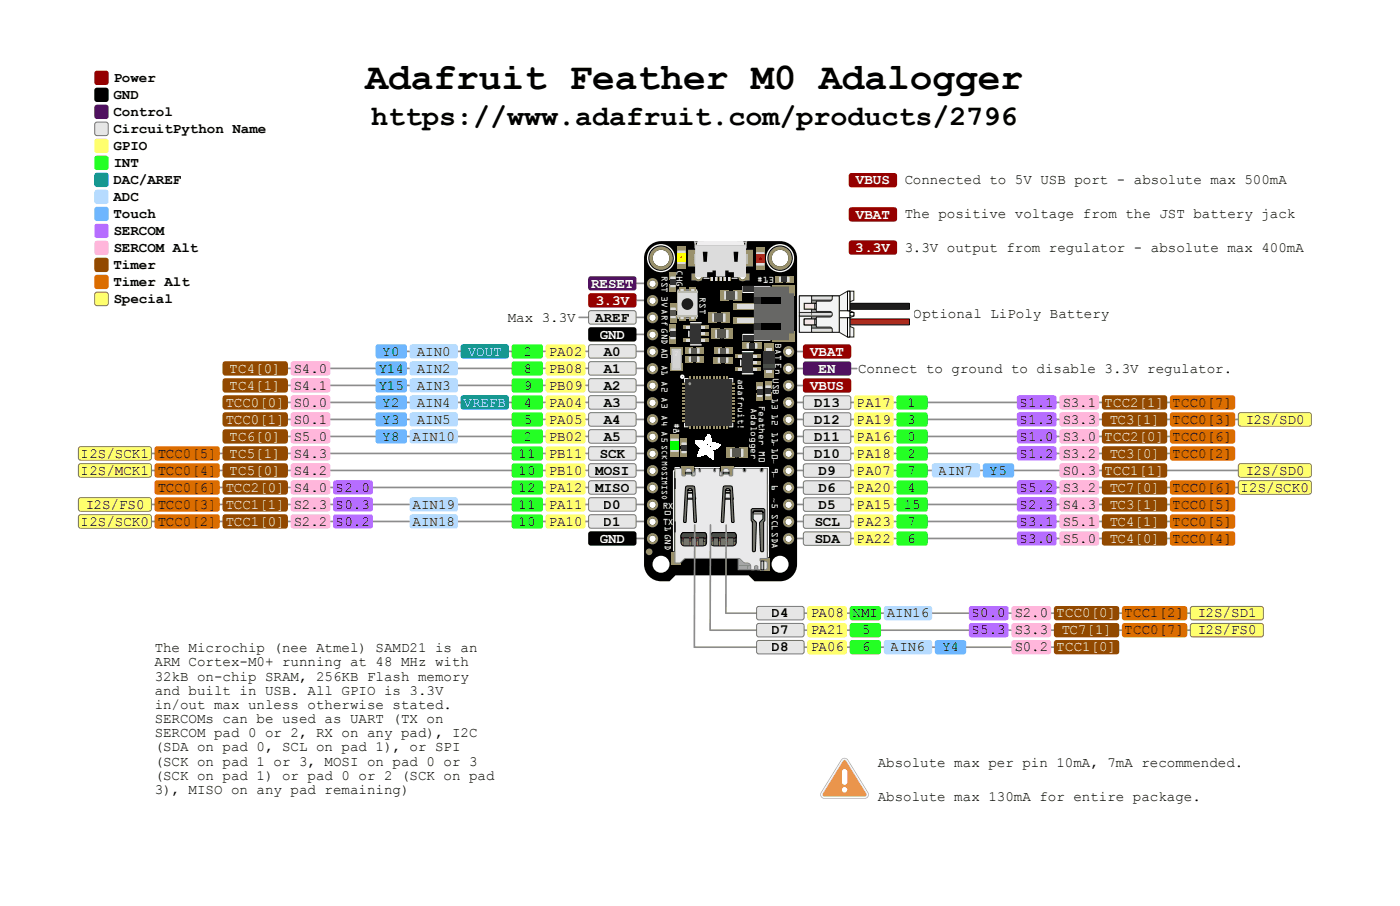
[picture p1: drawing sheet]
<svg xmlns="http://www.w3.org/2000/svg" width="209mm" height="135mm" viewBox="0 0 209 135" stroke-linecap="round" stroke-linejoin="round" font-family="sans-serif">
<defs><g id="words">
<text font-size="5.6" x="54.6" y="13.3">Adafruit Feather M0 Adalogger</text>
<text font-size="4.2" x="55.4" y="18.6">https://www.adafruit.com/products/2796</text>
<g font-size="2.1">
<text x="16.9" y="12.2">Power</text>
<text x="16.9" y="14.8">GND</text>
<text x="16.9" y="17.3">Control</text>
<text x="16.9" y="19.9">CircuitPython Name</text>
<text x="16.9" y="22.4">GPIO</text>
<text x="16.9" y="24.9">INT</text>
<text x="16.9" y="27.5">DAC/AREF</text>
<text x="135.1" y="27.5">Connected to 5V USB port - absolute max 500mA</text>
<text x="16.9" y="30">ADC</text>
<text x="16.9" y="32.6">Touch</text>
<text x="16.9" y="35.1">SERCOM</text>
<text x="135.1" y="32.6">The positive voltage from the JST battery jack</text>
<text x="16.9" y="37.6">SERCOM Alt</text>
<text x="16.9" y="40.2">Timer</text>
<text x="135.1" y="37.7">3.3V output from regulator - absolute max 400mA</text>
<text x="16.9" y="42.7">Timer Alt</text>
<text x="16.9" y="45.3">Special</text>
<text x="136.5" y="47.5">Optional LiPoly Battery</text>
<text x="57.2" y="53.1">Y0</text>
<text x="62.2" y="53.1">AIN0</text>
<text x="75.8" y="48">Max 3.3V</text>
<text x="78.1" y="53.1">2</text>
<text x="81.9" y="53.1">PA02</text>
<text x="88.9" y="48">AREF</text>
<text x="90.2" y="53.1">A0</text>
<text x="43.8" y="55.6">S4.0</text>
<text x="43.8" y="58.2">S4.1</text>
<text x="56.5" y="55.6">Y14</text>
<text x="56.5" y="58.2">Y15</text>
<text x="62.2" y="55.6">AIN2</text>
<text x="62.2" y="58.2">AIN3</text>
<text x="78.1" y="55.6">8</text>
<text x="78.1" y="58.2">9</text>
<text x="81.9" y="55.6">PB08</text>
<text x="81.9" y="58.2">PB09</text>
<text x="90.2" y="55.6">A1</text>
<text x="90.2" y="58.2">A2</text>
<text x="128.2" y="55.7">Connect to ground to disable 3.3V regulator.</text>
<text x="43.8" y="65.8">S5.0</text>
<text x="57.2" y="60.7">Y2</text>
<text x="57.2" y="63.3">Y3</text>
<text x="57.2" y="65.8">Y8</text>
<text x="61.6" y="65.8">AIN10</text>
<text x="62.2" y="60.7">AIN4</text>
<text x="62.2" y="63.3">AIN5</text>
<text x="78.1" y="60.7">4</text>
<text x="78.1" y="63.3">5</text>
<text x="78.1" y="65.8">2</text>
<text x="81.9" y="60.7">PA04</text>
<text x="81.9" y="63.3">PA05</text>
<text x="81.9" y="65.8">PB02</text>
<text x="90.2" y="60.7">A3</text>
<text x="90.2" y="63.3">A4</text>
<text x="90.2" y="65.8">A5</text>
<text x="121.6" y="60.7">D13</text>
<text x="121.6" y="63.3">D12</text>
<text x="121.6" y="65.8">D11</text>
<text x="128" y="60.7">PA17</text>
<text x="128" y="63.3">PA19</text>
<text x="128" y="65.8">PA16</text>
<text x="135.6" y="60.7">1</text>
<text x="135.6" y="63.3">3</text>
<text x="135.6" y="65.8">0</text>
<text x="152.3" y="60.7">S1.1 S3.1 TCC2[1] TCC0[7]</text>
<text x="152.3" y="63.3">S1.3 S3.3</text>
<text x="152.3" y="65.8">S1.0 S3.0 TCC2[0] TCC0[6]</text>
<text x="175.2" y="63.3">TCC0[3]</text>
<text x="186" y="63.3">I2S/SD0</text>
<text x="12.1" y="68.3">I2S/SCK1 TCC0[5]</text>
<text x="12.1" y="70.9">I2S/MCK1 TCC0[4]</text>
<text x="43.8" y="68.3">S4.3</text>
<text x="43.8" y="70.9">S4.2</text>
<text x="77.5" y="68.3">11</text>
<text x="77.5" y="70.9">10</text>
<text x="81.9" y="68.3">PB11</text>
<text x="81.9" y="70.9">PB10</text>
<text x="88.9" y="70.9">MOSI</text>
<text x="89.6" y="68.3">SCK</text>
<text x="121.6" y="68.4">D10</text>
<text x="122.3" y="70.9">D9</text>
<text x="128" y="68.4">PA18</text>
<text x="128" y="70.9">PA07</text>
<text x="135.6" y="68.4">2</text>
<text x="135.6" y="70.9">7</text>
<text x="140.2" y="70.9">AIN7</text>
<text x="147.9" y="70.9">Y5</text>
<text x="152.3" y="68.3">S1.2 S3.2</text>
<text x="158.7" y="70.9">S0.3 TCC1[1]</text>
<text x="175.2" y="68.3">TCC0[2]</text>
<text x="186" y="70.9">I2S/SD0</text>
<text x="12.7" y="76">I2S/FS0</text>
<text x="23.5" y="73.4">TCC0[6] TCC2[0] S4.0 S2.0</text>
<text x="23.5" y="76">TCC0[3] TCC1[1] S2.3 S0.3</text>
<text x="61.6" y="76">AIN19</text>
<text x="77.5" y="73.4">12</text>
<text x="77.5" y="76">11</text>
<text x="81.9" y="73.4">PA12</text>
<text x="81.9" y="76">PA11</text>
<text x="88.9" y="73.4">MISO</text>
<text x="90.2" y="76">D0</text>
<text x="122.3" y="73.4">D6</text>
<text x="122.3" y="76">D5</text>
<text x="128" y="73.4">PA20</text>
<text x="128" y="76">PA15</text>
<text x="135" y="76">15</text>
<text x="135.6" y="73.4">4</text>
<text x="152.3" y="73.4">S5.2 S3.2</text>
<text x="152.3" y="76">S2.3 S4.3</text>
<text x="175.2" y="73.4">TCC0[6] I2S/SCK0</text>
<text x="175.2" y="76">TCC0[5]</text>
<text x="12.1" y="78.5">I2S/SCK0 TCC0[2] TCC1[0] S2.2 S0.2</text>
<text x="61.6" y="78.5">AIN18</text>
<text x="77.5" y="78.5">10</text>
<text x="81.9" y="78.5">PA10</text>
<text x="90.2" y="78.5">D1</text>
<text x="121.6" y="78.5">SCL</text>
<text x="121.6" y="81.1">SDA</text>
<text x="128" y="78.5">PA23</text>
<text x="128" y="81.1">PA22</text>
<text x="135.6" y="78.5">7</text>
<text x="135.6" y="81.1">6</text>
<text x="152.3" y="78.5">S3.1 S5.1</text>
<text x="152.3" y="81">S3.0 S5.0</text>
<text x="175.2" y="78.5">TCC0[5]</text>
<text x="175.2" y="81">TCC0[4]</text>
<text x="115.3" y="92.2">D4</text>
<text x="115.3" y="94.7">D7</text>
<text x="121" y="92.2">PA08 NMI AIN16</text>
<text x="121" y="94.7">PA21</text>
<text x="128.6" y="94.7">5</text>
<text x="145.1" y="92.2">S0.0 S2.0 TCC0[0] TCC1[2]</text>
<text x="145.1" y="94.7">S5.3 S3.3</text>
<text x="168" y="94.7">TCC0[7]</text>
<text x="178.8" y="92.2">I2S/SD1</text>
<text x="178.8" y="94.7">I2S/FS0</text>
<text x="23.1" y="97.4">The Microchip (nee Atmel) SAMD21 is an</text>
<text x="23.1" y="99.5">ARM Cortex-M0+ running at 48 MHz with</text>
<text x="23.1" y="101.6">32kB on-chip SRAM, 256KB Flash memory</text>
<text x="115.3" y="97.3">D8</text>
<text x="121" y="97.3">PA06</text>
<text x="128.6" y="97.3">6</text>
<text x="133.1" y="97.3">AIN6</text>
<text x="140.7" y="97.3">Y4</text>
<text x="151.5" y="97.3">S0.2 TCC1[0]</text>
<text x="23.1" y="103.8">and built in USB. All GPIO is 3.3V</text>
<text x="23.1" y="105.9">in/out max unless otherwise stated.</text>
<text x="23.1" y="108">SERCOMs can be used as UART (TX on</text>
<text x="23.1" y="110.1">SERCOM pad 0 or 2, RX on any pad), I2C</text>
<text x="23.1" y="112.2">(SDA on pad 0, SCL on pad 1), or SPI</text>
<text x="23.1" y="114.3">(SCK on pad 1 or 3, MOSI on pad 0 or 3</text>
<text x="23.1" y="116.5">(SCK on pad 1) or pad 0 or 2 (SCK on pad</text>
<text x="23.1" y="118.6">3), MISO on any pad remaining)</text>
<text x="131.1" y="114.5">Absolute max per pin 10mA, 7mA recommended.</text>
<text x="131.1" y="119.6">Absolute max 130mA for entire package.</text>
</g>
<g font-size="2.1" fill="#fff">
<text x="127.8" y="27.5">VBUS</text>
<text x="127.8" y="32.6">VBAT</text>
<text x="127.8" y="37.6">3.3V</text>
<text x="88.3" y="42.9">RESET</text>
<text x="88.9" y="45.5">3.3V</text>
<text x="69.9" y="53.1">VOUT</text>
<text x="89.6" y="50.6">GND</text>
<text x="121" y="53.1">VBAT</text>
<text x="34.3" y="55.6">TC4[0]</text>
<text x="34.3" y="58.2">TC4[1]</text>
<text x="121" y="58.2">VBUS</text>
<text x="122.3" y="55.7">EN</text>
<text x="33.7" y="60.7">TCC0[0] S0.0</text>
<text x="33.7" y="63.3">TCC0[1] S0.1</text>
<text x="34.3" y="65.8">TC6[0]</text>
<text x="69.2" y="60.7">VREFB</text>
<text x="165.6" y="63.3">TC3[1]</text>
<text x="34.3" y="68.3">TC5[1]</text>
<text x="34.3" y="70.9">TC5[0]</text>
<text x="165.6" y="68.3">TC3[0]</text>
<text x="165.6" y="73.4">TC7[0]</text>
<text x="165.6" y="76">TC3[1]</text>
<text x="89.6" y="81">GND</text>
<text x="165.6" y="78.5">TC4[1]</text>
<text x="165.6" y="81">TC4[0]</text>
<text x="158.5" y="94.7">TC7[1]</text>
</g>
<g font-size="1.2" fill="#fff">
<text x="98.8" y="41.2" transform="rotate(90 98.8 41.2)">RST 3V ARf GND A0</text>
<text x="101.1" y="40.3" transform="rotate(90 101.1 40.3)">CHG</text>
<text x="104.5" y="44.4" transform="rotate(90 104.5 44.4)">RST</text>
<text x="113.1" y="42.2">#13</text>
<text x="115.8" y="51.2" transform="rotate(90 115.8 51.2)">BAT En</text>
<text x="98.8" y="54.5" transform="rotate(90 98.8 54.5)">A1 A2 A3</text>
<text x="110.2" y="56.6" transform="rotate(90 110.2 56.6)">adafruit!</text>
<text x="115.4" y="56.5" transform="rotate(90 115.4 56.5)">USB 13</text>
<text x="98.8" y="62" transform="rotate(90 98.8 62)">A4 A5</text>
<text x="100.6" y="63.1" transform="rotate(90 100.6 63.1)">#8</text>
<text x="112.2" y="61" transform="rotate(90 112.2 61)">Adalogger</text>
<text x="113.3" y="60.6" transform="rotate(90 113.3 60.6)">Feather</text>
<text x="115.3" y="61.8" transform="rotate(90 115.3 61.8)">12</text>
<text x="115.3" y="64.5" transform="rotate(90 115.3 64.5)">11~ 10~ 9~</text>
<text x="113.3" y="67.4" transform="rotate(90 113.3 67.4)">M0</text>
<text x="98.9" y="76">RX</text>
<text x="99.3" y="76.1" transform="rotate(90 99.3 76.1)">0</text>
<text x="115.3" y="72.4" transform="rotate(90 115.3 72.4)">6</text>
<text x="115.3" y="74.4" transform="rotate(90 115.3 74.4)">~5 SCLSDA</text>
<text x="98.9" y="78.4">TX</text>
<text x="99.3" y="78.5" transform="rotate(90 99.3 78.5)">1 GND</text>
</g>
<text font-size="1" fill="#fff" x="98.9" y="66.5" transform="rotate(90 98.9 66.5)">SCKMOSIMISO</text>
</g></defs>
<!-- layer: Layer 1 -->
<path d="M118.3 52.5h5.2" fill="none" stroke="#8c8c8c" stroke-width=".25"/>
<path d="M120.1 51.5l6.6-.1 .2 .1 .2 .3v1.4l-.2 .3-.2 .1h-6.4l-.3-.2-.1-.2v-1.4z" fill="#920000"/>
<path d="M118.3 55h9.7" fill="none" stroke="#8c8c8c" stroke-width=".25"/>
<path d="M120.1 54h6.6h.2l.2 .4v1.3l-.2 .4h-.2h-6.4l-.3-.2-.1-.2v-1.3z" fill="#490092"/>
<path d="M118.3 57.6h5.2" fill="none" stroke="#8c8c8c" stroke-width=".25"/>
<path d="M120.1 56.6l6.6-.1 .2 .1 .2 .3v1.3l-.2 .4h-.2h-6.4l-.3-.1-.1-.3v-1.3z" fill="#920000"/>
<path d="M110.9 60.1h68.7" fill="none" stroke="#8c8c8c" stroke-width=".25"/>
<path d="M120 59.3l.3-.2h6.4l.3 .2 .1 .1v1.4l-.2 .3h-.2h-6.4l-.3-.1v-.2z" fill="#e6e6e6"/>
<path d="M120 59.3l.3-.2h6.4l.3 .2 .1 .1v1.4l-.2 .3h-.2h-6.4l-.3-.1v-.2z" fill="none" stroke="#737373" stroke-width=".15"/>
<path d="M127.7 59.1h5.6l.2 .3-.1 1.6-.3 .2-5.4-.1-.2-.3v-1.4z" fill="#ffff6d"/>
<path d="M134.1 59.1h4.3l.2 .3-.1 1.6-.3 .2-4.1-.1-.2-.3v-1.4z" fill="#24ff24"/>
<path d="M152.1 59.1h5.5l.2 .3v1.6l-.4 .2-5.3-.1-.2-.3v-1.4z" fill="#b66dff"/>
<path d="M158.4 59.1h5.6l.2 .3-.1 1.6-.3 .2-5.4-.1-.2-.3v-1.4z" fill="#ffb6db"/>
<path d="M164.8 59.1l9.1-.1 .2 .1 .2 .3v1.4l-.2 .3-.2 .1h-8.9l-.4-.2v-.2v-1.4z" fill="#924900"/>
<path d="M174.9 59.1l9.2-.1 .2 .1 .2 .3v1.4l-.2 .3-.2 .1h-9l-.3-.2-.1-.2v-1.4z" fill="#db6d00"/>
<path d="M110.9 62.6h79.5" fill="none" stroke="#8c8c8c" stroke-width=".25"/>
<path d="M120 61.8l.3-.1h6.4l.3 .1 .1 .2v1.3l-.2 .3-.2 .1h-6.4l-.3-.2v-.2z" fill="#e6e6e6"/>
<path d="M120 61.8l.3-.1h6.4l.3 .1 .1 .2v1.3l-.2 .3-.2 .1h-6.4l-.3-.2v-.2z" fill="none" stroke="#737373" stroke-width=".15"/>
<path d="M127.7 61.6h5.6l.2 .4-.1 1.5-.3 .2h-5.4l-.2-.4v-1.3z" fill="#ffff6d"/>
<path d="M134.1 61.6h4.3l.2 .4-.1 1.5-.3 .2h-4.1l-.2-.4v-1.3z" fill="#24ff24"/>
<path d="M152.1 61.6h5.5l.2 .4v1.5l-.4 .2h-5.3l-.2-.4v-1.3z" fill="#b66dff"/>
<path d="M158.4 61.6h5.6l.2 .4-.1 1.5-.3 .2h-5.4l-.2-.4v-1.3z" fill="#ffb6db"/>
<path d="M164.8 61.6h9.1h.2l.2 .4v1.3l-.2 .4h-.2h-8.9l-.4-.2v-.2v-1.3z" fill="#924900"/>
<path d="M174.9 61.6h9.2h.2l.2 .4v1.3l-.2 .4h-.2h-9l-.3-.2-.1-.2v-1.3z" fill="#db6d00"/>
<path d="M185 61.8l.3-.2h10.2l.2 .1 .2 .3v1.3l-.2 .3h-.2h-10.2l-.3-.1v-.2z" fill="#ffff6d"/>
<path d="M185 61.8l.3-.2h10.2l.2 .1 .2 .3v1.3l-.2 .3h-.2h-10.2l-.3-.1v-.2z" fill="none" stroke="#7f7f36" stroke-width=".15"/>
<path d="M110.9 65.2h68.7" fill="none" stroke="#8c8c8c" stroke-width=".25"/>
<path d="M120 64.4l.3-.2h6.4l.3 .2 .1 .1v1.4l-.2 .3h-.2h-6.4l-.3-.2v-.1z" fill="#e6e6e6"/>
<path d="M120 64.4l.3-.2h6.4l.3 .2 .1 .1v1.4l-.2 .3h-.2h-6.4l-.3-.2v-.1z" fill="none" stroke="#737373" stroke-width=".15"/>
<path d="M127.7 64.2h5.6l.2 .3-.1 1.6-.3 .2-5.4-.1-.2-.3v-1.4z" fill="#ffff6d"/>
<path d="M134.1 64.2h4.3l.2 .3-.1 1.6-.3 .2-4.1-.1-.2-.3v-1.4z" fill="#24ff24"/>
<path d="M152.1 64.2h5.5l.2 .3v1.6l-.4 .2-5.3-.1-.2-.3v-1.4z" fill="#b66dff"/>
<path d="M158.4 64.2h5.6l.2 .3-.1 1.6-.3 .2-5.4-.1-.2-.3v-1.4z" fill="#ffb6db"/>
<path d="M164.8 64.2l9.1-.1 .2 .1 .2 .3v1.4l-.2 .3-.2 .1h-8.9l-.4-.2v-.2v-1.4z" fill="#924900"/>
<path d="M174.9 64.2l9.2-.1 .2 .1 .2 .3v1.4l-.2 .3-.2 .1h-9l-.3-.2-.1-.2v-1.4z" fill="#db6d00"/>
<path d="M110.9 67.7h68.7" fill="none" stroke="#8c8c8c" stroke-width=".25"/>
<path d="M120 66.9l.3-.2h6.4l.3 .2 .1 .2v1.3l-.2 .3h-.2h-6.4l-.3-.1v-.2z" fill="#e6e6e6"/>
<path d="M120 66.9l.3-.2h6.4l.3 .2 .1 .2v1.3l-.2 .3h-.2h-6.4l-.3-.1v-.2z" fill="none" stroke="#737373" stroke-width=".15"/>
<path d="M127.7 66.7h5.6l.2 .4-.1 1.5-.3 .2h-5.4l-.2-.4v-1.3z" fill="#ffff6d"/>
<path d="M134.1 66.7h4.3l.2 .4-.1 1.5-.3 .2h-4.1l-.2-.4v-1.3z" fill="#24ff24"/>
<path d="M152.1 66.7h5.5l.2 .4v1.5l-.4 .2-5.3-.1-.2-.3v-1.3z" fill="#b66dff"/>
<path d="M158.4 66.7h5.6l.2 .4-.1 1.5-.3 .2-5.4-.1-.2-.3v-1.3z" fill="#ffb6db"/>
<path d="M164.8 66.7h9.1h.2l.2 .4v1.3l-.2 .3-.2 .1h-8.9l-.4-.2v-.2v-1.3z" fill="#924900"/>
<path d="M174.9 66.7h9.2h.2l.2 .4v1.3l-.2 .3-.2 .1h-9l-.3-.2-.1-.2v-1.3z" fill="#db6d00"/>
<path d="M110.9 70.3h79.5" fill="none" stroke="#8c8c8c" stroke-width=".25"/>
<path d="M120 69.4l.3-.1h6.4l.3 .1 .1 .2v1.3l-.2 .3-.2 .1h-6.4l-.3-.2v-.2z" fill="#e6e6e6"/>
<path d="M120 69.4l.3-.1h6.4l.3 .1 .1 .2v1.3l-.2 .3-.2 .1h-6.4l-.3-.2v-.2z" fill="none" stroke="#737373" stroke-width=".15"/>
<path d="M127.7 69.3h5.6l.2 .3-.1 1.6-.3 .1h-5.4l-.2-.4v-1.3z" fill="#ffff6d"/>
<path d="M134.1 69.3h4.3l.2 .3-.1 1.6-.3 .1h-4.1l-.2-.4v-1.3z" fill="#24ff24"/>
<path d="M139.4 69.2h6.6h.2l.2 .4v1.3l-.2 .4h-.2h-6.4l-.4-.2v-.2v-1.3z" fill="#b6dbff"/>
<path d="M147 69.2h4.3l.2 .4-.1 1.5-.3 .2h-4.1l-.2-.4v-1.3z" fill="#6db6ff"/>
<path d="M158.4 69.2h5.6l.2 .4-.1 1.5-.3 .2h-5.4l-.2-.4v-1.3z" fill="#ffb6db"/>
<path d="M164.8 69.2h9.1h.2l.2 .4v1.3l-.2 .4h-.2h-8.9l-.4-.2v-.2v-1.3z" fill="#924900"/>
<path d="M185 69.4l.3-.1h10.2h.2l.2 .3v1.3l-.2 .3-.2 .1h-10.2l-.3-.2v-.2z" fill="#ffff6d"/>
<path d="M185 69.4l.3-.1h10.2h.2l.2 .3v1.3l-.2 .3-.2 .1h-10.2l-.3-.2v-.2z" fill="none" stroke="#7f7f36" stroke-width=".15"/>
<path d="M110.9 72.8h79.5" fill="none" stroke="#8c8c8c" stroke-width=".25"/>
<path d="M120 72l.3-.2h6.4l.3 .2 .1 .1v1.4l-.2 .3h-.2h-6.4l-.3-.1v-.2z" fill="#e6e6e6"/>
<path d="M120 72l.3-.2h6.4l.3 .2 .1 .1v1.4l-.2 .3h-.2h-6.4l-.3-.1v-.2z" fill="none" stroke="#737373" stroke-width=".15"/>
<path d="M127.7 71.8h5.6l.2 .3-.1 1.6-.3 .2-5.4-.1-.2-.3v-1.4z" fill="#ffff6d"/>
<path d="M134.1 71.8h4.3l.2 .3-.1 1.6-.3 .2-4.1-.1-.2-.3v-1.4z" fill="#24ff24"/>
<path d="M152.1 71.8h5.5l.2 .3v1.6l-.4 .2-5.3-.1-.2-.3v-1.4z" fill="#b66dff"/>
<path d="M158.4 71.8h5.6l.2 .3-.1 1.6-.3 .2-5.4-.1-.2-.3v-1.4z" fill="#ffb6db"/>
<path d="M164.8 71.8l9.1-.1 .2 .1 .2 .3v1.4l-.2 .3-.2 .1h-8.9l-.4-.2v-.2v-1.4z" fill="#924900"/>
<path d="M174.9 71.8l9.2-.1 .2 .1 .2 .3v1.4l-.2 .3-.2 .1h-9l-.3-.2-.1-.2v-1.4z" fill="#db6d00"/>
<path d="M185 72l.3-.2h10.2h.2l.2 .3v1.4l-.2 .3h-.2h-10.2l-.3-.2v-.1z" fill="#ffff6d"/>
<path d="M185 72l.3-.2h10.2h.2l.2 .3v1.4l-.2 .3h-.2h-10.2l-.3-.2v-.1z" fill="none" stroke="#7f7f36" stroke-width=".15"/>
<path d="M110.9 75.3h68.7" fill="none" stroke="#8c8c8c" stroke-width=".25"/>
<path d="M120 74.5l.3-.1h6.4l.3 .1 .1 .2v1.3l-.2 .3-.2 .1h-6.4l-.3-.2v-.2z" fill="#e6e6e6"/>
<path d="M120 74.5l.3-.1h6.4l.3 .1 .1 .2v1.3l-.2 .3-.2 .1h-6.4l-.3-.2v-.2z" fill="none" stroke="#737373" stroke-width=".15"/>
<path d="M127.7 74.3h5.6l.2 .4-.1 1.5-.3 .2h-5.4l-.2-.4v-1.3z" fill="#ffff6d"/>
<path d="M134.1 74.3h4.3l.2 .4-.1 1.5-.3 .2h-4.1l-.2-.4v-1.3z" fill="#24ff24"/>
<path d="M152.1 74.3h5.5l.2 .4v1.5l-.4 .2h-5.3l-.2-.4v-1.3z" fill="#b66dff"/>
<path d="M158.4 74.3h5.6l.2 .4-.1 1.5-.3 .2h-5.4l-.2-.4v-1.3z" fill="#ffb6db"/>
<path d="M164.8 74.3h9.1h.2l.2 .4v1.3l-.2 .4h-.2h-8.9l-.4-.2v-.2v-1.3z" fill="#924900"/>
<path d="M174.9 74.3h9.2h.2l.2 .4v1.3l-.2 .4h-.2h-9l-.3-.2-.1-.2v-1.3z" fill="#db6d00"/>
<path d="M110.9 77.9h68.7" fill="none" stroke="#8c8c8c" stroke-width=".25"/>
<path d="M120 77.1l.3-.2h6.4l.3 .2 .1 .1v1.4l-.2 .3h-.2h-6.4l-.3-.2v-.1z" fill="#e6e6e6"/>
<path d="M120 77.1l.3-.2h6.4l.3 .2 .1 .1v1.4l-.2 .3h-.2h-6.4l-.3-.2v-.1z" fill="none" stroke="#737373" stroke-width=".15"/>
<path d="M127.7 76.9h5.6l.2 .3-.1 1.6-.3 .2-5.4-.1-.2-.3v-1.4z" fill="#ffff6d"/>
<path d="M134.1 76.9h4.3l.2 .3-.1 1.6-.3 .2-4.1-.1-.2-.3v-1.4z" fill="#24ff24"/>
<path d="M152.1 76.9h5.5l.2 .3v1.6l-.4 .2-5.3-.1-.2-.3v-1.4z" fill="#b66dff"/>
<path d="M158.4 76.9h5.6l.2 .3-.1 1.6-.3 .2-5.4-.1-.2-.3v-1.4z" fill="#ffb6db"/>
<path d="M164.8 76.9l9.1-.1 .2 .1 .2 .3v1.4l-.2 .3-.2 .1h-8.9l-.4-.2v-.2v-1.4z" fill="#924900"/>
<path d="M174.9 76.9l9.2-.1 .2 .1 .2 .3v1.4l-.2 .3-.2 .1h-9l-.3-.2-.1-.2v-1.4z" fill="#db6d00"/>
<path d="M110.9 80.4h68.7" fill="none" stroke="#8c8c8c" stroke-width=".25"/>
<path d="M115.4 50h2.8v31.7h-2.8z" fill="#fff"/>
<path d="M120 79.6l.3-.2h6.4l.3 .2 .1 .2v1.3l-.2 .3h-.2h-6.4l-.3-.1v-.2z" fill="#e6e6e6"/>
<path d="M120 79.6l.3-.2h6.4l.3 .2 .1 .2v1.3l-.2 .3h-.2h-6.4l-.3-.1v-.2z" fill="none" stroke="#737373" stroke-width=".15"/>
<path d="M127.7 79.4h5.6l.2 .4-.1 1.5-.3 .2h-5.4l-.2-.4v-1.3z" fill="#ffff6d"/>
<path d="M134.1 79.4h4.3l.2 .4-.1 1.5-.3 .2h-4.1l-.2-.4v-1.3z" fill="#24ff24"/>
<path d="M152.1 79.4h5.5l.2 .4v1.5l-.4 .2-5.3-.1-.2-.3v-1.3z" fill="#b66dff"/>
<path d="M158.4 79.4h5.6l.2 .4-.1 1.5-.3 .2-5.4-.1-.2-.3v-1.3z" fill="#ffb6db"/>
<path d="M164.8 79.4h9.1h.2l.2 .4v1.3l-.2 .3-.2 .1h-8.9l-.4-.2v-.2v-1.3z" fill="#924900"/>
<path d="M174.9 79.4h9.2h.2l.2 .4v1.3l-.2 .3-.2 .1h-9l-.3-.2-.1-.2v-1.3z" fill="#db6d00"/>
<path d="M91.5 42.3h5.2" fill="none" stroke="#8c8c8c" stroke-width=".25"/>
<path d="M88 41.3h6.7h.2l.2 .4v1.3l-.2 .3-.2 .1h-6.5l-.3-.2-.1-.2v-1.3z" fill="#490092"/>
<path d="M91.5 44.9h5.2" fill="none" stroke="#8c8c8c" stroke-width=".25"/>
<path d="M88 43.8h6.7h.2l.2 .4v1.3l-.2 .4h-.2h-6.5l-.3-.2-.1-.2v-1.3z" fill="#920000"/>
<path d="M86.5 47.4h10.2" fill="none" stroke="#8c8c8c" stroke-width=".25"/>
<path d="M88 46.6l.2-.2h6.5l.3 .2v.1v1.4l-.2 .3h-.1h-6.5l-.2-.2-.1-.1z" fill="#e6e6e6"/>
<path d="M88 46.6l.2-.2h6.5l.3 .2v.1v1.4l-.2 .3h-.1h-6.5l-.2-.2-.1-.1z" fill="none" stroke="#737373" stroke-width=".15"/>
<path d="M58.4 52.5h38.3M91.5 49.9h5.2" fill="none" stroke="#8c8c8c" stroke-width=".25"/>
<path d="M88 48.9h6.7h.2l.2 .4v1.3l-.2 .4h-.2h-6.5l-.3-.2-.1-.2v-1.3z" fill="#000"/>
<path d="M88 51.6l.2-.1h6.5l.3 .1v.2v1.4l-.2 .2-.1 .1h-6.5l-.2-.2-.1-.1z" fill="#e6e6e6"/>
<path d="M88 51.6l.2-.1h6.5l.3 .1v.2v1.4l-.2 .2-.1 .1h-6.5l-.2-.2-.1-.1z" fill="none" stroke="#737373" stroke-width=".15"/>
<path d="M81.7 51.5h5.5l.2 .3v1.6l-.4 .2-5.3-.1-.2-.3v-1.4z" fill="#ffff6d"/>
<path d="M76.6 51.5h4.3l.2 .3-.1 1.6-.3 .2-4.1-.1-.2-.3v-1.4z" fill="#24ff24"/>
<path d="M69 51.5l6.6-.1 .2 .1 .2 .3v1.4l-.2 .3-.2 .1h-6.4l-.3-.2-.1-.2v-1.4z" fill="#009292"/>
<path d="M61.4 51.5l6.6-.1 .2 .1 .2 .3v1.4l-.2 .3-.2 .1h-6.4l-.4-.2v-.2v-1.4z" fill="#b6dbff"/>
<path d="M56.3 51.5h4.3l.2 .3-.1 1.6-.3 .2-4.1-.1-.2-.3v-1.4z" fill="#6db6ff"/>
<path d="M38.1 55h58.6" fill="none" stroke="#8c8c8c" stroke-width=".25"/>
<path d="M88 54.2l.2-.2h6.5l.3 .2v.2v1.3l-.2 .3h-.1h-6.5l-.2-.1-.1-.2z" fill="#e6e6e6"/>
<path d="M88 54.2l.2-.2h6.5l.3 .2v.2v1.3l-.2 .3h-.1h-6.5l-.2-.1-.1-.2z" fill="none" stroke="#737373" stroke-width=".15"/>
<path d="M81.7 54h5.5l.2 .4v1.5l-.4 .2-5.3-.1-.2-.3v-1.3z" fill="#ffff6d"/>
<path d="M76.6 54h4.3l.2 .4-.1 1.5-.3 .2-4.1-.1-.2-.3v-1.3z" fill="#24ff24"/>
<path d="M61.4 54h6.6h.2l.2 .4v1.3l-.2 .3-.2 .1h-6.4l-.4-.2v-.2v-1.3z" fill="#b6dbff"/>
<path d="M56.3 54h4.3l.2 .4-.1 1.5-.3 .2-4.1-.1-.2-.3v-1.3z" fill="#6db6ff"/>
<path d="M43.6 54h5.5l.2 .4v1.5l-.4 .2-5.3-.1-.2-.3v-1.3z" fill="#ffb6db"/>
<path d="M33.4 54h9.2h.2l.2 .4v1.3l-.2 .3-.2 .1h-9l-.3-.2-.1-.2v-1.3z" fill="#924900"/>
<path d="M38.1 57.6h58.6" fill="none" stroke="#8c8c8c" stroke-width=".25"/>
<path d="M88 56.7l.2-.1h6.5l.3 .1v.2v1.3l-.2 .3-.1 .1h-6.5l-.2-.2-.1-.2z" fill="#e6e6e6"/>
<path d="M88 56.7l.2-.1h6.5l.3 .1v.2v1.3l-.2 .3-.1 .1h-6.5l-.2-.2-.1-.2z" fill="none" stroke="#737373" stroke-width=".15"/>
<path d="M81.7 56.5h5.5l.2 .4v1.5l-.4 .2h-5.3l-.2-.4v-1.3z" fill="#ffff6d"/>
<path d="M76.6 56.5h4.3l.2 .4-.1 1.5-.3 .2h-4.1l-.2-.4v-1.3z" fill="#24ff24"/>
<path d="M61.4 56.5h6.6h.2l.2 .4v1.3l-.2 .4h-.2h-6.4l-.4-.2v-.2v-1.3z" fill="#b6dbff"/>
<path d="M56.3 56.5h4.3l.2 .4-.1 1.5-.3 .2h-4.1l-.2-.4v-1.3z" fill="#6db6ff"/>
<path d="M43.6 56.5h5.5l.2 .4v1.5l-.4 .2h-5.3l-.2-.4v-1.3z" fill="#ffb6db"/>
<path d="M33.4 56.5h9.2h.2l.2 .4v1.3l-.2 .4h-.2h-9l-.3-.2-.1-.2v-1.3z" fill="#924900"/>
<path d="M38.1 60.1h58.6" fill="none" stroke="#8c8c8c" stroke-width=".25"/>
<path d="M88 59.3l.2-.2h6.5l.3 .2v.1v1.4l-.2 .3h-.1h-6.5l-.2-.2-.1-.1z" fill="#e6e6e6"/>
<path d="M88 59.3l.2-.2h6.5l.3 .2v.1v1.4l-.2 .3h-.1h-6.5l-.2-.2-.1-.1z" fill="none" stroke="#737373" stroke-width=".15"/>
<path d="M81.7 59.1h5.5l.2 .3v1.6l-.4 .2-5.3-.1-.2-.3v-1.4z" fill="#ffff6d"/>
<path d="M76.6 59.1h4.3l.2 .3-.1 1.6-.3 .2-4.1-.1-.2-.3v-1.4z" fill="#24ff24"/>
<path d="M69 59.1l6.6-.1 .2 .1 .2 .3v1.4l-.2 .3-.2 .1h-6.4l-.3-.2-.1-.2v-1.4z" fill="#009292"/>
<path d="M61.4 59.1l6.6-.1 .2 .1 .2 .3v1.4l-.2 .3-.2 .1h-6.4l-.4-.2v-.2v-1.4z" fill="#b6dbff"/>
<path d="M56.3 59.1h4.3l.2 .3-.1 1.6-.3 .2-4.1-.1-.2-.3v-1.4z" fill="#6db6ff"/>
<path d="M43.6 59.1h5.5l.2 .3v1.6l-.4 .2-5.3-.1-.2-.3v-1.4z" fill="#ffb6db"/>
<path d="M33.4 59.1l9.2-.1 .2 .1 .2 .3v1.4l-.2 .3-.2 .1h-9l-.3-.2-.1-.2v-1.4z" fill="#924900"/>
<path d="M38.1 62.6h58.6" fill="none" stroke="#8c8c8c" stroke-width=".25"/>
<path d="M88 61.8l.2-.2h6.5l.3 .2v.2v1.3l-.2 .3h-.1h-6.5l-.2-.1-.1-.2z" fill="#e6e6e6"/>
<path d="M88 61.8l.2-.2h6.5l.3 .2v.2v1.3l-.2 .3h-.1h-6.5l-.2-.1-.1-.2z" fill="none" stroke="#737373" stroke-width=".15"/>
<path d="M81.7 61.6h5.5l.2 .4v1.5l-.4 .2h-5.3l-.2-.4v-1.3z" fill="#ffff6d"/>
<path d="M76.6 61.6h4.3l.2 .4-.1 1.5-.3 .2h-4.1l-.2-.4v-1.3z" fill="#24ff24"/>
<path d="M61.4 61.6h6.6h.2l.2 .4v1.3l-.2 .4h-.2h-6.4l-.4-.2v-.2v-1.3z" fill="#b6dbff"/>
<path d="M56.3 61.6h4.3l.2 .4-.1 1.5-.3 .2h-4.1l-.2-.4v-1.3z" fill="#6db6ff"/>
<path d="M43.6 61.6h5.5l.2 .4v1.5l-.4 .2h-5.3l-.2-.4v-1.3z" fill="#ffb6db"/>
<path d="M33.4 61.6h9.2h.2l.2 .4v1.3l-.2 .4h-.2h-9l-.3-.2-.1-.2v-1.3z" fill="#924900"/>
<path d="M38.1 65.2h58.6" fill="none" stroke="#8c8c8c" stroke-width=".25"/>
<path d="M88 64.3l.2-.1h6.5l.3 .1v.2v1.4l-.2 .2-.1 .1h-6.5l-.2-.2-.1-.1z" fill="#e6e6e6"/>
<path d="M88 64.3l.2-.1h6.5l.3 .1v.2v1.4l-.2 .2-.1 .1h-6.5l-.2-.2-.1-.1z" fill="none" stroke="#737373" stroke-width=".15"/>
<path d="M81.7 64.2h5.5l.2 .3v1.6l-.4 .2-5.3-.1-.2-.3v-1.4z" fill="#ffff6d"/>
<path d="M76.6 64.2h4.3l.2 .3-.1 1.6-.3 .2-4.1-.1-.2-.3v-1.4z" fill="#24ff24"/>
<path d="M61.4 64.2l6.6-.1 .2 .1 .2 .3v1.4l-.2 .3-.2 .1h-6.4l-.4-.2v-.2v-1.4z" fill="#b6dbff"/>
<path d="M56.3 64.2h4.3l.2 .3-.1 1.6-.3 .2-4.1-.1-.2-.3v-1.4z" fill="#6db6ff"/>
<path d="M43.6 64.2h5.5l.2 .3v1.6l-.4 .2-5.3-.1-.2-.3v-1.4z" fill="#ffb6db"/>
<path d="M33.4 64.2l9.2-.1 .2 .1 .2 .3v1.4l-.2 .3-.2 .1h-9l-.3-.2-.1-.2v-1.4z" fill="#924900"/>
<path d="M17.2 67.7h79.5" fill="none" stroke="#8c8c8c" stroke-width=".25"/>
<path d="M88 66.9l.2-.2h6.5l.3 .2v.2v1.3l-.2 .3h-.1h-6.5l-.2-.1-.1-.2z" fill="#e6e6e6"/>
<path d="M88 66.9l.2-.2h6.5l.3 .2v.2v1.3l-.2 .3h-.1h-6.5l-.2-.1-.1-.2z" fill="none" stroke="#737373" stroke-width=".15"/>
<path d="M81.7 66.7h5.5l.2 .4v1.5l-.4 .2-5.3-.1-.2-.3v-1.3z" fill="#ffff6d"/>
<path d="M76.6 66.7h4.3l.2 .4-.1 1.5-.3 .2-4.1-.1-.2-.3v-1.3z" fill="#24ff24"/>
<path d="M43.6 66.7h5.5l.2 .4v1.5l-.4 .2-5.3-.1-.2-.3v-1.3z" fill="#ffb6db"/>
<path d="M33.4 66.7h9.2h.2l.2 .4v1.3l-.2 .3-.2 .1h-9l-.3-.2-.1-.2v-1.3z" fill="#924900"/>
<path d="M23.3 66.7h9.1h.2l.2 .4v1.3l-.2 .3-.2 .1h-8.9l-.4-.2v-.2v-1.3z" fill="#db6d00"/>
<path d="M11.8 66.9l.2-.2h10.3l.1 .1 .2 .3v1.3l-.2 .3h-.1h-10.3l-.2-.1-.1-.2z" fill="#ffff6d"/>
<path d="M11.8 66.9l.2-.2h10.3l.1 .1 .2 .3v1.3l-.2 .3h-.1h-10.3l-.2-.1-.1-.2z" fill="none" stroke="#7f7f36" stroke-width=".15"/>
<path d="M17.2 70.3h79.5" fill="none" stroke="#8c8c8c" stroke-width=".25"/>
<path d="M88 69.4l.2-.1h6.5l.3 .1v.2v1.3l-.2 .3-.1 .1h-6.5l-.2-.2-.1-.2z" fill="#e6e6e6"/>
<path d="M88 69.4l.2-.1h6.5l.3 .1v.2v1.3l-.2 .3-.1 .1h-6.5l-.2-.2-.1-.2z" fill="none" stroke="#737373" stroke-width=".15"/>
<path d="M81.7 69.2h5.5l.2 .4v1.5l-.4 .2h-5.3l-.2-.4v-1.3z" fill="#ffff6d"/>
<path d="M76.6 69.2h4.3l.2 .4-.1 1.5-.3 .2h-4.1l-.2-.4v-1.3z" fill="#24ff24"/>
<path d="M43.6 69.2h5.5l.2 .4v1.5l-.4 .2h-5.3l-.2-.4v-1.3z" fill="#ffb6db"/>
<path d="M33.4 69.2h9.2h.2l.2 .4v1.3l-.2 .4h-.2h-9l-.3-.2-.1-.2v-1.3z" fill="#924900"/>
<path d="M23.3 69.2h9.1h.2l.2 .4v1.3l-.2 .4h-.2h-8.9l-.4-.2v-.2v-1.3z" fill="#db6d00"/>
<path d="M11.8 69.4l.2-.1h10.3h.1l.2 .3v1.3l-.2 .3-.1 .1h-10.3l-.2-.2-.1-.2z" fill="#ffff6d"/>
<path d="M11.8 69.4l.2-.1h10.3h.1l.2 .3v1.3l-.2 .3-.1 .1h-10.3l-.2-.2-.1-.2z" fill="none" stroke="#7f7f36" stroke-width=".15"/>
<path d="M28 72.8h68.7" fill="none" stroke="#8c8c8c" stroke-width=".25"/>
<path d="M88 72l.2-.2h6.5l.3 .2v.1v1.4l-.2 .3h-.1h-6.5l-.2-.2-.1-.1z" fill="#e6e6e6"/>
<path d="M88 72l.2-.2h6.5l.3 .2v.1v1.4l-.2 .3h-.1h-6.5l-.2-.2-.1-.1z" fill="none" stroke="#737373" stroke-width=".15"/>
<path d="M81.7 71.8h5.5l.2 .3v1.6l-.4 .2-5.3-.1-.2-.3v-1.4z" fill="#ffff6d"/>
<path d="M76.6 71.8h4.3l.2 .3-.1 1.6-.3 .2-4.1-.1-.2-.3v-1.4z" fill="#24ff24"/>
<path d="M49.9 71.8h5.6l.2 .3-.1 1.6-.3 .2-5.4-.1-.2-.3v-1.4z" fill="#b66dff"/>
<path d="M43.6 71.8h5.5l.2 .3v1.6l-.4 .2-5.3-.1-.2-.3v-1.4z" fill="#ffb6db"/>
<path d="M33.4 71.8l9.2-.1 .2 .1 .2 .3v1.4l-.2 .3-.2 .1h-9l-.3-.2-.1-.2v-1.4z" fill="#924900"/>
<path d="M23.3 71.8l9.1-.1 .2 .1 .2 .3v1.4l-.2 .3-.2 .1h-8.9l-.4-.2v-.2v-1.4z" fill="#db6d00"/>
<path d="M17.2 75.3h79.5" fill="none" stroke="#8c8c8c" stroke-width=".25"/>
<path d="M88 74.5l.2-.2h6.5l.3 .2v.2v1.3l-.2 .3h-.1h-6.5l-.2-.1-.1-.2z" fill="#e6e6e6"/>
<path d="M88 74.5l.2-.2h6.5l.3 .2v.2v1.3l-.2 .3h-.1h-6.5l-.2-.1-.1-.2z" fill="none" stroke="#737373" stroke-width=".15"/>
<path d="M81.7 74.3h5.5l.2 .4v1.5l-.4 .2h-5.3l-.2-.4v-1.3z" fill="#ffff6d"/>
<path d="M76.6 74.3h4.3l.2 .4-.1 1.5-.3 .2h-4.1l-.2-.4v-1.3z" fill="#24ff24"/>
<path d="M61.4 74.3h6.6h.2l.2 .4v1.3l-.2 .4h-.2h-6.4l-.4-.2v-.2v-1.3z" fill="#b6dbff"/>
<path d="M49.9 74.3h5.6l.2 .4-.1 1.5-.3 .2h-5.4l-.2-.4v-1.3z" fill="#b66dff"/>
<path d="M43.6 74.3h5.5l.2 .4v1.5l-.4 .2h-5.3l-.2-.4v-1.3z" fill="#ffb6db"/>
<path d="M33.4 74.3h9.2h.2l.2 .4v1.3l-.2 .4h-.2h-9l-.3-.2-.1-.2v-1.3z" fill="#924900"/>
<path d="M23.3 74.3h9.1h.2l.2 .4v1.3l-.2 .4h-.2h-8.9l-.4-.2v-.2v-1.3z" fill="#db6d00"/>
<path d="M11.8 74.5l.2-.2h10.3l.1 .1 .2 .3v1.3l-.2 .3h-.1h-10.3l-.2-.1-.1-.2z" fill="#ffff6d"/>
<path d="M11.8 74.5l.2-.2h10.3l.1 .1 .2 .3v1.3l-.2 .3h-.1h-10.3l-.2-.1-.1-.2z" fill="none" stroke="#7f7f36" stroke-width=".15"/>
<path d="M17.2 77.9h79.5" fill="none" stroke="#8c8c8c" stroke-width=".25"/>
<path d="M88 77l.2-.1h6.5l.3 .1v.2v1.4l-.2 .2-.1 .1h-6.5l-.2-.2-.1-.1z" fill="#e6e6e6"/>
<path d="M88 77l.2-.1h6.5l.3 .1v.2v1.4l-.2 .2-.1 .1h-6.5l-.2-.2-.1-.1z" fill="none" stroke="#737373" stroke-width=".15"/>
<path d="M81.7 76.9h5.5l.2 .3v1.6l-.4 .2-5.3-.1-.2-.3v-1.4z" fill="#ffff6d"/>
<path d="M76.6 76.9h4.3l.2 .3-.1 1.6-.3 .2-4.1-.1-.2-.3v-1.4z" fill="#24ff24"/>
<path d="M61.4 76.9l6.6-.1 .2 .1 .2 .3v1.4l-.2 .3-.2 .1h-6.4l-.4-.2v-.2v-1.4z" fill="#b6dbff"/>
<path d="M49.9 76.9h5.6l.2 .3-.1 1.6-.3 .2-5.4-.1-.2-.3v-1.4z" fill="#b66dff"/>
<path d="M43.6 76.9h5.5l.2 .3v1.6l-.4 .2-5.3-.1-.2-.3v-1.4z" fill="#ffb6db"/>
<path d="M33.4 76.9l9.2-.1 .2 .1 .2 .3v1.4l-.2 .3-.2 .1h-9l-.3-.2-.1-.2v-1.4z" fill="#924900"/>
<path d="M23.3 76.9l9.1-.1 .2 .1 .2 .3v1.4l-.2 .3-.2 .1h-8.9l-.4-.2v-.2v-1.4z" fill="#db6d00"/>
<path d="M11.8 77l.2-.1h10.3h.1l.2 .3v1.4l-.2 .2-.1 .1h-10.3l-.2-.2-.1-.1z" fill="#ffff6d"/>
<path d="M11.8 77l.2-.1h10.3h.1l.2 .3v1.4l-.2 .2-.1 .1h-10.3l-.2-.2-.1-.1z" fill="none" stroke="#7f7f36" stroke-width=".15"/>
<path d="M91.5 80.4h5.2M108.4 91.6h74.8" fill="none" stroke="#8c8c8c" stroke-width=".25"/>
<path d="M88 79.4h6.7h.2l.2 .4v1.3l-.2 .3-.2 .1h-6.5l-.3-.2-.1-.2v-1.3z" fill="#000"/>
<path d="M113 90.7l.3-.1h6.5l.3 .1v.2v1.3l-.2 .3-.1 .1h-6.5l-.3-.2v-.2z" fill="#e6e6e6"/>
<path d="M113 90.7l.3-.1h6.5l.3 .1v.2v1.3l-.2 .3-.1 .1h-6.5l-.3-.2v-.2z" fill="none" stroke="#737373" stroke-width=".15"/>
<path d="M120.8 90.6h5.5l.2 .3v1.5l-.4 .2h-5.3l-.2-.4v-1.3z" fill="#ffff6d"/>
<path d="M127.1 90.6h4.3l.2 .3-.1 1.5-.3 .2h-4.1l-.2-.4v-1.3z" fill="#24ff24"/>
<path d="M132.2 90.6l6.6-.1 .2 .1 .2 .3v1.3l-.2 .4h-.2h-6.4l-.3-.2-.1-.2v-1.3z" fill="#b6dbff"/>
<path d="M144.9 90.6h5.6l.2 .3-.1 1.5-.3 .2h-5.4l-.2-.4v-1.3z" fill="#b66dff"/>
<path d="M151.3 90.6h5.5l.2 .3v1.5l-.4 .2h-5.3l-.2-.4v-1.3z" fill="#ffb6db"/>
<path d="M157.6 90.6l9.2-.1 .2 .1 .2 .3v1.3l-.2 .4h-.2h-9l-.3-.2-.1-.2v-1.3z" fill="#924900"/>
<path d="M167.8 90.6l9.1-.1 .2 .1 .2 .3v1.3l-.2 .4h-.2h-8.9l-.4-.2v-.2v-1.3z" fill="#db6d00"/>
<path d="M177.8 90.7l.3-.1h10.3h.1l.2 .3v1.3l-.2 .3-.1 .1h-10.3l-.3-.2v-.2z" fill="#ffff6d"/>
<path d="M177.8 90.7l.3-.1h10.3h.1l.2 .3v1.3l-.2 .3-.1 .1h-10.3l-.3-.2v-.2z" fill="none" stroke="#7f7f36" stroke-width=".15"/>
<path d="M106.1 94.1h77.1" fill="none" stroke="#8c8c8c" stroke-width=".25"/>
<path d="M113 93.3l.3-.2h6.5l.3 .2v.1v1.4l-.2 .3h-.1h-6.5l-.3-.1v-.2z" fill="#e6e6e6"/>
<path d="M113 93.3l.3-.2h6.5l.3 .2v.1v1.4l-.2 .3h-.1h-6.5l-.3-.1v-.2z" fill="none" stroke="#737373" stroke-width=".15"/>
<path d="M120.8 93.1h5.5l.2 .3v1.6l-.4 .2-5.3-.1-.2-.3v-1.4z" fill="#ffff6d"/>
<path d="M127.1 93.1h4.3l.2 .3-.1 1.6-.3 .2-4.1-.1-.2-.3v-1.4z" fill="#24ff24"/>
<path d="M144.9 93.1h5.6l.2 .3-.1 1.6-.3 .2-5.4-.1-.2-.3v-1.4z" fill="#b66dff"/>
<path d="M151.3 93.1h5.5l.2 .3v1.6l-.4 .2-5.3-.1-.2-.3v-1.4z" fill="#ffb6db"/>
<path d="M157.6 93.1l9.2-.1 .2 .1 .2 .3v1.4l-.2 .3-.2 .1h-9l-.3-.2-.1-.2v-1.4z" fill="#924900"/>
<path d="M167.8 93.1l9.1-.1 .2 .1 .2 .3v1.4l-.2 .3-.2 .1h-8.9l-.4-.2v-.2v-1.4z" fill="#db6d00"/>
<path d="M177.8 93.3l.3-.2h10.3l.1 .1 .2 .2v1.4l-.2 .3h-.1h-10.3l-.3-.1v-.2z" fill="#ffff6d"/>
<path d="M177.8 93.3l.3-.2h10.3l.1 .1 .2 .2v1.4l-.2 .3h-.1h-10.3l-.3-.1v-.2z" fill="none" stroke="#7f7f36" stroke-width=".15"/>
<path d="M103.7 96.7h58.6" fill="none" stroke="#8c8c8c" stroke-width=".25"/>
<path d="M113 95.8l.3-.1h6.5l.3 .1v.2v1.3l-.2 .3-.1 .1h-6.5l-.3-.2v-.2z" fill="#e6e6e6"/>
<path d="M113 95.8l.3-.1h6.5l.3 .1v.2v1.3l-.2 .3-.1 .1h-6.5l-.3-.2v-.2z" fill="none" stroke="#737373" stroke-width=".15"/>
<path d="M120.8 95.6h5.5l.2 .4v1.5l-.4 .2h-5.3l-.2-.4v-1.3z" fill="#ffff6d"/>
<path d="M127.1 95.6h4.3l.2 .4-.1 1.5-.3 .2h-4.1l-.2-.4v-1.3z" fill="#24ff24"/>
<path d="M132.2 95.6h6.6h.2l.2 .4v1.3l-.2 .4h-.2h-6.4l-.3-.2-.1-.2v-1.3z" fill="#b6dbff"/>
<path d="M139.8 95.6h4.3l.2 .4v1.5l-.4 .2h-4.1l-.2-.4v-1.3z" fill="#6db6ff"/>
<path d="M151.3 95.6h5.5l.2 .4v1.5l-.4 .2h-5.3l-.2-.4v-1.3z" fill="#ffb6db"/>
<path d="M157.6 95.6h9.2h.2l.2 .4v1.3l-.2 .4h-.2h-9l-.3-.2-.1-.2v-1.3z" fill="#924900"/>
<path d="M14.3 10.6h1.5l.4 .2v1.5l-.2 .3-1.5 .1-.4-.2v-1.5z" fill="#920000"/>
<path d="M14.3 13.1h1.5l.4 .2v1.5l-.2 .4h-1.5l-.4-.2v-1.5z" fill="#000"/>
<path d="M14.3 15.7l1.5-.1 .4 .2v1.6l-.2 .3-1.5 .1-.4-.2v-1.6z" fill="#490092"/>
<path d="M14.2 18.4l.3-.2 1.5 .1 .2 .3-.1 1.5-.3 .2-1.5-.1-.2-.3z" fill="#e6e6e6"/>
<path d="M14.2 18.4l.3-.2 1.5 .1 .2 .3-.1 1.5-.3 .2-1.5-.1-.2-.3z" fill="none" stroke="#737373" stroke-width=".15"/>
<path d="M14.3 20.8l1.5-.1 .4 .2v1.6l-.2 .3-1.5 .1-.4-.2v-1.6z" fill="#ffff6d"/>
<path d="M14.3 23.3h1.5l.4 .2v1.5l-.2 .3-1.5 .1-.4-.2v-1.5z" fill="#24ff24"/>
<path d="M14.3 25.8h1.5l.4 .2v1.5l-.2 .4h-1.5l-.4-.2v-1.5z" fill="#009292"/>
<path d="M14.3 28.4l1.5-.1 .4 .2v1.6l-.2 .3-1.5 .1-.4-.2v-1.6z" fill="#b6dbff"/>
<path d="M14.3 30.9h1.5l.4 .2v1.5l-.2 .4h-1.5l-.4-.2v-1.5z" fill="#6db6ff"/>
<path d="M14.3 33.5l1.5-.1 .4 .2v1.6l-.2 .3-1.5 .1-.4-.2v-1.6z" fill="#b66dff"/>
<path d="M14.3 36h1.5l.4 .2v1.5l-.2 .3-1.5 .1-.4-.2v-1.5z" fill="#ffb6db"/>
<path d="M14.3 38.5h1.5l.4 .2v1.5l-.2 .4h-1.5l-.4-.2v-1.5z" fill="#924900"/>
<path d="M14.3 41.1l1.5-.1 .4 .2v1.6l-.2 .3-1.5 .1-.4-.2v-1.6z" fill="#db6d00"/>
<path d="M14.2 43.8l.3-.2 1.5 .1 .2 .3-.1 1.5-.3 .2-1.5-.1-.2-.3z" fill="#ffff6d"/>
<path d="M14.2 43.8l.3-.2 1.5 .1 .2 .3-.1 1.5-.3 .2-1.5-.1-.2-.3z" fill="none" stroke="#7f7f36" stroke-width=".15"/>
<path d="M103.6 38.6a.45 .45 0 0 0 .9 0 .45 .45 0 0 0-.9 0zM110.8 38.6a.45 .45 0 0 0 .9 0 .45 .45 0 0 0-.9 0zM103.9 41.4a.4 .4 0 0 0 .8 0 .4 .4 0 0 0-.8 0zM110.5 41.4a.4 .4 0 0 0 .8 0 .4 .4 0 0 0-.8 0zM97.5 38.6a1.25 1.25 0 0 0 2.5 0 1.25 1.25 0 0 0-2.5 0zM115.3 38.6a1.25 1.25 0 0 0 2.5 0 1.25 1.25 0 0 0-2.5 0zM117.3 80.5a.5 .5 0 0 0 1 0 .5 .5 0 0 0-1 0zM117.3 77.9a.5 .5 0 0 0 1 0 .5 .5 0 0 0-1 0zM117.3 75.4a.5 .5 0 0 0 1 0 .5 .5 0 0 0-1 0zM117.3 72.8a.5 .5 0 0 0 1 0 .5 .5 0 0 0-1 0zM117.3 70.3a.5 .5 0 0 0 1 0 .5 .5 0 0 0-1 0zM117.3 67.8a.5 .5 0 0 0 1 0 .5 .5 0 0 0-1 0zM117.3 65.2a.5 .5 0 0 0 1 0 .5 .5 0 0 0-1 0zM117.3 62.7a.5 .5 0 0 0 1 0 .5 .5 0 0 0-1 0zM117.3 60.1a.5 .5 0 0 0 1 0 .5 .5 0 0 0-1 0zM117.3 57.6a.5 .5 0 0 0 1 0 .5 .5 0 0 0-1 0zM117.3 55.1a.5 .5 0 0 0 1 0 .5 .5 0 0 0-1 0zM117.3 52.5a.5 .5 0 0 0 1 0 .5 .5 0 0 0-1 0zM97 42.4a.5 .5 0 0 0 1 0 .5 .5 0 0 0-1 0zM97 44.9a.5 .5 0 0 0 1 0 .5 .5 0 0 0-1 0zM97 47.4a.5 .5 0 0 0 1 0 .5 .5 0 0 0-1 0zM97 50a.5 .5 0 0 0 1 0 .5 .5 0 0 0-1 0zM97 52.5a.5 .5 0 0 0 1 0 .5 .5 0 0 0-1 0zM97 55.1a.5 .5 0 0 0 1 0 .5 .5 0 0 0-1 0zM97 57.6a.5 .5 0 0 0 1 0 .5 .5 0 0 0-1 0zM97 60.1a.5 .5 0 0 0 1 0 .5 .5 0 0 0-1 0zM97 62.7a.5 .5 0 0 0 1 0 .5 .5 0 0 0-1 0zM97 65.2a.5 .5 0 0 0 1 0 .5 .5 0 0 0-1 0zM97 67.8a.5 .5 0 0 0 1 0 .5 .5 0 0 0-1 0zM97 70.3a.5 .5 0 0 0 1 0 .5 .5 0 0 0-1 0zM97 72.8a.5 .5 0 0 0 1 0 .5 .5 0 0 0-1 0zM97 75.4a.5 .5 0 0 0 1 0 .5 .5 0 0 0-1 0zM97 77.9a.5 .5 0 0 0 1 0 .5 .5 0 0 0-1 0zM97 80.5a.5 .5 0 0 0 1 0 .5 .5 0 0 0-1 0zM97.5 84.3a1.27 1.27 0 0 0 2.5 0 1.27 1.27 0 0 0-2.5 0zM115.2 84.3a1.3 1.3 0 0 0 2.6 0 1.3 1.3 0 0 0-2.6 0zM105.3 40.5a.35 .35 0 0 0 .7 0 .35 .35 0 0 0-.7 0zM109.2 40.5a.35 .35 0 0 0 .7 0 .35 .35 0 0 0-.7 0zM97.1 36.6l1-.5 .6-.1h6.4l.5 .5h4.1l.5-.5h6.3a2.54 2.54 0 0 1 2.6 2.6v45.7a2.54 2.54 0 0 1-2.6 2.5h-3.8l-.9-.9h-10.9l-.9 .9a3.4 3.4 0 0 1-3.3-.9l-.4-1-.1-.6v-45.7a2.54 2.54 0 0 1 .9-2z" fill="#000"/>
<path d="M107.4 46.9v1.1M107.8 49.4v1M109.2 43.6v1M110 67.1v1" fill="none" stroke="#fff" stroke-width=".3"/>
<g fill="none" stroke="#fff" stroke-width=".15">
<path d="M101.4 38.2h.8l-.4 .5zM102 38.4h-.4h.4M102.1 38.3h-.6h.6M113.2 38.8h.7h-.7M113.4 38.7h.3h-.3M113.6 38.4l.3 .5h-.7zM101.3 43.3h2.8v4.2h-2.8zM102 44.5a.89 .89 0 0 1 1.5 .4v1a.82 .82 0 0 1-.8 .6 .82 .82 0 0 1-.8-.6v-1zM102.8 56.5h-.6v.6M108.9 56.5h.5v.6M100.4 66.2h.7l-.3 .5zM101 66.5h-.4h.4"/>
<path d="M101.1 66.3h-.6h.6M102.2 63.2v.5h.6M109.4 63.2v.5h-.5"/>
</g>
<path d="M114.2 52.9v1.8M114.5 53.5h.8l-.4 .6zM114.7 53.6h.4l-.2 .3v-.3v.3zM115.6 52.9v1.8" fill="none" stroke="#fff" stroke-width=".2"/>
<circle cx="101.9" cy="56.3" r=".13" fill="none" stroke="#fff" stroke-width=".41"/>
<g fill="#fff">
<path d="M106.4 68.6h.1z"/>
<path d="M106.4 68.5l.2 .1z"/>
<path d="M106.3 68.5h.3z"/>
<path d="M106.2 68.5h.4z"/>
<path d="M106.2 68.4l.4 .1z"/>
<path d="M106.2 68.4h.4z"/>
<path d="M106.1 68.4h.5z"/>
<path d="M106.1 68.3l.5 .1z"/>
<path d="M106.1 68.3h.5z"/>
<path d="M106 68.3h.6z"/>
<path d="M105.9 68.3h.7z"/>
<path d="M105.9 68.2l.7 .1z"/>
<path d="M104.2 68.2h.1z"/>
<path d="M105.9 68.2h.7z"/>
<path d="M104.2 68.2h.2z"/>
<path d="M104.2 68.2h.3z"/>
<path d="M105.8 68.2h.8z"/>
<path d="M104.2 68.2h.4z"/>
<path d="M104.2 68.1l.4 .1z"/>
<path d="M105.8 68.1l.8 .1z"/>
<path d="M104.2 68.1h.4z"/>
<path d="M105.8 68.1h.8z"/>
<path d="M104.2 68.1h.5z"/>
<path d="M104.2 68.1h.6z"/>
<path d="M105.7 68.1h.9z"/>
<path d="M104.2 68.1h.7z"/>
<path d="M104.2 68l.7 .1z"/>
<path d="M105.7 68l.9 .1z"/>
<path d="M104.2 68h.7z"/>
<path d="M105.7 68h.9z"/>
<path d="M104.2 68h.8z"/>
<path d="M104.2 68h.9z"/>
<path d="M105.6 68h1z"/>
<path d="M104.2 68h1z"/>
<path d="M104.2 67.9l1 .1z"/>
<path d="M105.6 67.9l1 .1z"/>
<path d="M104.2 67.9h1z"/>
<path d="M105.6 67.9h1z"/>
<path d="M104.2 67.9h1.1z"/>
<path d="M104.2 67.8l1.1 .1z"/>
<path d="M105.5 67.8l1.1 .1z"/>
<path d="M104.2 67.8h1.1z"/>
<path d="M105.5 67.8h1.1z"/>
<path d="M104.2 67.8h1.2z"/>
<path d="M104.3 67.8h1.1z"/>
<path d="M104.3 67.7l1.1 .1z"/>
<path d="M105.5 67.7l1.1 .1z"/>
<path d="M104.3 67.7h1.1z"/>
<path d="M105.5 67.7h1.1z"/>
<path d="M104.3 67.6l1.1 .1z"/>
<path d="M105.5 67.6l1.1 .1z"/>
<path d="M104.3 67.6h1.2z"/>
<path d="M105.5 67.6h1.1z"/>
<path d="M104.3 67.5l1.2 .1z"/>
<path d="M105.5 67.5l1.1 .1z"/>
<path d="M104.3 67.5h1.2z"/>
<path d="M105.5 67.5h1.1z"/>
<path d="M104.4 67.5h2.2z"/>
<path d="M104.4 67.5h2.1z"/>
<path d="M104.4 67.4l2.1 .1z"/>
<path d="M104.4 67.4h1.5z"/>
<path d="M105.9 67.4h.6z"/>
<path d="M106 67.4h.5z"/>
<path d="M104.4 67.4h1.4z"/>
<path d="M104.4 67.3l1.4 .1z"/>
<path d="M106 67.3l.5 .1z"/>
<path d="M104.4 67.3h1.4z"/>
<path d="M106 67.3h.5z"/>
<path d="M104.4 67.3h.7z"/>
<path d="M105.2 67.3h.6z"/>
<path d="M105.2 67.3h.5z"/>
<path d="M105.3 67.3h.4z"/>
<path d="M106 67.3h.4z"/>
<path d="M104.5 67.2l.6 .1z"/>
<path d="M105.3 67.2l.4 .1z"/>
<path d="M106 67.2l.4 .1z"/>
<path d="M104.5 67.2h.6z"/>
<path d="M105.3 67.2h.4z"/>
<path d="M106 67.2h.4z"/>
<path d="M105.9 67.2h.5z"/>
<path d="M105.4 67.2h.3z"/>
<path d="M105.9 67.2h.4z"/>
<path d="M106.4 67.2h.2z"/>
<path d="M106.4 67.2h.3z"/>
<path d="M104.5 67.1l.6 .1z"/>
<path d="M105.4 67.1l.3 .1z"/>
<path d="M105.9 67.1l.4 .1z"/>
<path d="M106.3 67.1l.4 .1z"/>
<path d="M104.5 67.1h.6z"/>
<path d="M105.4 67.1h.3z"/>
<path d="M105.9 67.1h.4z"/>
<path d="M106.3 67.1h.4z"/>
<path d="M106.3 67.1h.5z"/>
<path d="M105.9 67.1h.3z"/>
<path d="M105.9 67.1h.9z"/>
<path d="M104.6 67.1h.6z"/>
<path d="M105.9 67.1h1z"/>
<path d="M105.5 67.1h.2z"/>
<path d="M104.6 67l.6 .1z"/>
<path d="M105.5 67l.2 .1z"/>
<path d="M105.9 67l1 .1z"/>
<path d="M104.6 67h.6z"/>
<path d="M105.5 67h.2z"/>
<path d="M105.8 67h1.1z"/>
<path d="M105.8 67h1.2z"/>
<path d="M104.7 67h.5z"/>
<path d="M104.7 67h.6z"/>
<path d="M105.7 67h1.4z"/>
<path d="M104.8 66.9l.5 .1z"/>
<path d="M105.5 66.9l1.6 .1z"/>
<path d="M104.8 66.9h.5z"/>
<path d="M105.5 66.9h1.6z"/>
<path d="M104.8 66.9h.6z"/>
<path d="M104.9 66.9h.5z"/>
<path d="M104.9 66.9h2.2z"/>
<path d="M104.7 66.9h2.4z"/>
<path d="M104.6 66.9h2.5z"/>
<path d="M104.6 66.9h2.6z"/>
<path d="M104.5 66.8l2.7 .1z"/>
<path d="M104.5 66.8h2.7z"/>
<path d="M104.5 66.8h1.4z"/>
<path d="M106 66.8h1.2z"/>
<path d="M106.1 66.8h1.1z"/>
<path d="M106.1 66.8h1.2z"/>
<path d="M104.5 66.8h1.3z"/>
<path d="M106.2 66.8h1.1z"/>
<path d="M104.4 66.8h1.4z"/>
<path d="M106.3 66.8h1z"/>
<path d="M104.4 66.7l1.4 .1z"/>
<path d="M106.3 66.7l1 .1z"/>
<path d="M104.4 66.7h.9z"/>
<path d="M105.4 66.7h.4z"/>
<path d="M106.3 66.7h1.1z"/>
<path d="M104.4 66.7h.8z"/>
<path d="M104.3 66.7h.9z"/>
<path d="M104.3 66.7h.8z"/>
<path d="M105.4 66.7h.5z"/>
<path d="M106.3 66.7h1.2z"/>
<path d="M104.3 66.6l.8 .1z"/>
<path d="M105.4 66.6l.5 .1z"/>
<path d="M106.3 66.6l1.2 .1z"/>
<path d="M104.3 66.6h.8z"/>
<path d="M105.4 66.6h.5z"/>
<path d="M106.3 66.6h1.2z"/>
<path d="M105.4 66.6h.6z"/>
<path d="M104.3 66.6h.7z"/>
<path d="M106.2 66.6h1.3z"/>
<path d="M105.4 66.6h.2z"/>
<path d="M105.7 66.6h.4z"/>
<path d="M105.7 66.6h1.8z"/>
<path d="M104.2 66.6h.8z"/>
<path d="M105.7 66.6h1.9z"/>
<path d="M104.2 66.5l.8 .1z"/>
<path d="M105.4 66.5l.2 .1z"/>
<path d="M105.7 66.5l1.9 .1z"/>
<path d="M104.2 66.5h.8z"/>
<path d="M105.3 66.5h.3z"/>
<path d="M105.7 66.5h1.9z"/>
<path d="M105.8 66.5h1.8z"/>
<path d="M105.2 66.5h.4z"/>
<path d="M104.1 66.4l.9 .1z"/>
<path d="M105.2 66.4l.4 .1z"/>
<path d="M105.8 66.4l1.8 .1z"/>
<path d="M104.1 66.4h.9z"/>
<path d="M105.1 66.4h.5z"/>
<path d="M105.8 66.4h1.8z"/>
<path d="M104.1 66.4h1.5z"/>
<path d="M105.8 66.4h1.7z"/>
<path d="M104.1 66.3l1.5 .1z"/>
<path d="M105.8 66.3l1.6 .1z"/>
<path d="M104.1 66.3h1.5z"/>
<path d="M105.8 66.3h1.6z"/>
<path d="M105.8 66.3h1.5z"/>
<path d="M104 66.3h1.6z"/>
<path d="M105.8 66.3h.3z"/>
<path d="M106.1 66.3h1.2z"/>
<path d="M106.1 66.3h1.1z"/>
<path d="M106.2 66.3h1z"/>
<path d="M106.2 66.3h.9z"/>
<path d="M104 66.2l1.6 .1z"/>
<path d="M105.8 66.2l.3 .1z"/>
<path d="M106.2 66.2l.9 .1z"/>
<path d="M104 66.2h1.6z"/>
<path d="M105.8 66.2h.4z"/>
<path d="M106.2 66.2h.9z"/>
<path d="M106.2 66.2h.8z"/>
<path d="M106.3 66.2h.6z"/>
<path d="M103.9 66.2h1.7z"/>
<path d="M103.9 66.2h1.4z"/>
<path d="M105.3 66.2h.3z"/>
<path d="M106.3 66.2h.5z"/>
<path d="M103.9 66.1l1.4 .1z"/>
<path d="M105.3 66.1l.3 .1z"/>
<path d="M105.8 66.1l.4 .1z"/>
<path d="M106.3 66.1l.5 .1z"/>
<path d="M103.9 66.1h1.4z"/>
<path d="M105.3 66.1h.3z"/>
<path d="M105.8 66.1h.4z"/>
<path d="M106.3 66.1h.5z"/>
<path d="M106.4 66.1h.4z"/>
<path d="M106.4 66.1h.3z"/>
<path d="M105.3 66.1h.4z"/>
<path d="M106.5 66.1h.2z"/>
<path d="M106.5 66.1h.1z"/>
<path d="M103.9 66.1h1.3z"/>
<path d="M105.7 66.1h.5z"/>
<path d="M105.3 66.1h.9z"/>
<path d="M105.3 66.1h1z"/>
<path d="M103.9 66l1.3 .1z"/>
<path d="M105.3 66l1 .1z"/>
<path d="M103.8 66h1.4z"/>
<path d="M105.3 66h1z"/>
<path d="M105.2 66h1.1z"/>
<path d="M103.8 66h1.3z"/>
<path d="M103.8 65.9l1.3 .1z"/>
<path d="M105.2 65.9l1.1 .1z"/>
<path d="M103.8 65.9h1.3z"/>
<path d="M105.2 65.9h1.1z"/>
<path d="M103.8 65.9h1.2z"/>
<path d="M103.8 65.9h1.1z"/>
<path d="M103.9 65.8l1 .1z"/>
<path d="M105.2 65.8l1.1 .1z"/>
<path d="M103.9 65.8h1z"/>
<path d="M105.2 65.8h1.1z"/>
<path d="M103.9 65.8h.9z"/>
<path d="M103.9 65.8h.8z"/>
<path d="M105.2 65.7l1.1 .1z"/>
<path d="M105.2 65.7h1.1z"/>
<path d="M105.3 65.7h1z"/>
<path d="M105.3 65.6l1 .1z"/>
<path d="M105.3 65.6h1z"/>
<path d="M105.3 65.6h.9z"/>
<path d="M105.3 65.5l.9 .1z"/>
<path d="M105.3 65.5h.9z"/>
<path d="M105.4 65.5h.8z"/>
<path d="M105.4 65.4l.8 .1z"/>
<path d="M105.4 65.4h.8z"/>
<path d="M105.4 65.3l.8 .1z"/>
<path d="M105.4 65.3h.8z"/>
<path d="M105.5 65.3h.7z"/>
<path d="M105.5 65.3h.6z"/>
<path d="M105.5 65.2l.6 .1z"/>
<path d="M105.5 65.2h.6z"/>
<path d="M105.6 65.2h.5z"/>
<path d="M105.6 65.1l.5 .1z"/>
<path d="M105.6 65.1h.5z"/>
<path d="M105.7 65.1h.4z"/>
<path d="M105.7 65l.4 .1z"/>
<path d="M105.7 65h.4z"/>
<path d="M105.7 64.9l.3 .1z"/>
<path d="M105.7 64.9h.3z"/>
<path d="M105.8 64.9h.2z"/>
<path d="M105.8 64.8l.2 .1z"/>
<path d="M105.8 64.8h.2z"/>
<path d="M105.8 64.8h.1z"/>
</g>
<g fill="none" stroke="#fff" stroke-width=".2">
<path d="M102.9 49.5v.8M103.1 51.5h1.6M103.1 48.2h1.6M110.6 53.8v.8M110.9 55.8h1.6M110.9 52.5h1.6M113.5 48.6v1.4h-2.5v.8h4M115 42.8h-4v.9h2.5v1.4M118.5 44.6v4.5"/>
<circle cx="98.7" cy="38.6" r="2"/>
<circle cx="116.5" cy="38.6" r="2"/>
</g>
<path d="M103.8 37.1v-.9h7.6v.9M100.4 52.2l.2-.1h.9l.2 .2v2.7l-.1 .2-1 .1-.2-.2zM100.7 52.5a.53 .53 0 0 1 .7 .1v2.1a.41 .41 0 0 1-.4 .3 .41 .41 0 0 1-.4-.3zM105.1 41.6h.8M109.3 41.6h.8M101.5 69.8h-.7v.5h-.2v12M103.8 69.8h3.7M109.7 69.8h5.1v13.4" fill="none" stroke="#fff" stroke-width=".15"/>
<g fill="#9a916c">
<path d="M106.6 53.3h1.1v1h-1.1z"/>
<path d="M108.3 53.3h1.1v1h-1.1z"/>
<path d="M102.3 53.2h1.1v1h-1.1z"/>
<path d="M104 53.2h1.1v1h-1.1z"/>
<path d="M107.7 46.7h1.3v1.5h-1.3z"/>
<path d="M105.8 46.7h1.3v1.5h-1.3z"/>
<path d="M102.3 51.9h1.1v1h-1.1z"/>
<path d="M104 51.9h1.1v1h-1.1z"/>
<path d="M110.3 66.9h1.3v1.5h-1.3z"/>
<path d="M108.4 66.9h1.3v1.5h-1.3z"/>
<path d="M107.6 43.4h1.3v1.5h-1.3z"/>
<path d="M109.5 43.4h1.3v1.5h-1.3z"/>
<path d="M106.7 51.9h1.1v1h-1.1z"/>
<path d="M108.4 51.9h1.1v1h-1.1z"/>
<path d="M108.1 49.1h1.3v1.5h-1.3z"/>
<path d="M106.2 49.1h1.3v1.5h-1.3z"/>
<path d="M100 45.3h1v1.1h-1z"/>
<path d="M100 47h1v1.1h-1z"/>
<path d="M101.2 36.8h1.2v1.2h-1.2z"/>
<path d="M101.2 38.9h1.2v1.2h-1.2z"/>
<path d="M114.2 51.2h1.4v1.4h-1.4z"/>
<path d="M114.2 54.9h1.4v1.4h-1.4z"/>
</g>
<g fill="none" stroke="#9a916c" stroke-width=".34">
<circle cx="97.5" cy="57.6" r=".67"/>
<circle cx="97.5" cy="47.4" r=".67"/>
<circle cx="97.5" cy="42.4" r=".67"/>
<circle cx="97.5" cy="55.1" r=".67"/>
<circle cx="97.5" cy="44.9" r=".67"/>
<circle cx="97.5" cy="50" r=".67"/>
<circle cx="97.5" cy="52.5" r=".67"/>
<circle cx="117.8" cy="57.6" r=".67"/>
<circle cx="117.8" cy="55.1" r=".67"/>
<circle cx="117.8" cy="52.5" r=".67"/>
<circle cx="97.5" cy="75.4" r=".67"/>
<circle cx="97.5" cy="60.1" r=".67"/>
<circle cx="97.5" cy="72.8" r=".67"/>
<circle cx="97.5" cy="77.9" r=".67"/>
<circle cx="97.5" cy="70.3" r=".67"/>
<circle cx="97.5" cy="65.2" r=".67"/>
<circle cx="97.5" cy="62.7" r=".67"/>
<circle cx="97.5" cy="67.8" r=".67"/>
<circle cx="117.8" cy="70.3" r=".67"/>
<circle cx="117.8" cy="72.8" r=".67"/>
<circle cx="117.8" cy="60.1" r=".67"/>
<circle cx="117.8" cy="77.9" r=".67"/>
<circle cx="117.8" cy="75.4" r=".67"/>
<circle cx="117.8" cy="65.2" r=".67"/>
<circle cx="117.8" cy="62.7" r=".67"/>
<circle cx="117.8" cy="67.8" r=".67"/>
<circle cx="97.5" cy="80.5" r=".67"/>
<circle cx="117.8" cy="80.5" r=".67"/>
</g>
<g fill="#9a916c">
<path d="M113 39.1h1.2v1.2h-1.2z"/>
<path d="M113 37h1.2v1.2h-1.2z"/>
<path d="M100.2 64.8h1.2v1.2h-1.2z"/>
<path d="M100.2 66.9h1.2v1.2h-1.2z"/>
<path d="M110.9 51.1h1.1v1h-1.1z"/>
<path d="M112.6 51.1h1.1v1h-1.1z"/>
<path d="M100 40.7h1v1.1h-1z"/>
<path d="M100 42.4h1v1.1h-1z"/>
<path d="M114.2 57h1v1.1h-1z"/>
<path d="M114.2 58.7h1v1.1h-1z"/>
<path d="M101.7 67.2h1v1.1h-1z"/>
<path d="M101.7 65.5h1v1.1h-1z"/>
<path d="M113 58.8h1v1.1h-1z"/>
<path d="M113 57.1h1v1.1h-1z"/>
<path d="M117.4 41.2h1.1v1h-1.1z"/>
<path d="M115.7 41.2h1.1v1h-1.1z"/>
<path d="M100 50.2h1v1.1h-1z"/>
<path d="M100 48.5h1v1.1h-1z"/>
<path d="M101.4 42.9h1v1h-1z"/>
<path d="M103 42.9h1v1h-1z"/>
<path d="M101.4 46.9h1v1h-1z"/>
<path d="M103 46.9h1v1h-1z"/>
<path d="M102 57.3h.7v.2h-.7z"/>
<path d="M102 57.8h.7v.2h-.7z"/>
<path d="M102 58.3h.7v.2h-.7z"/>
<path d="M102 58.8h.7v.2h-.7z"/>
<path d="M102 59.3h.7v.2h-.7z"/>
<path d="M102 59.8h.7v.2h-.7z"/>
<path d="M102 60.3h.7v.2h-.7z"/>
<path d="M102 60.8h.7v.2h-.7z"/>
<path d="M102 61.3h.7v.2h-.7z"/>
<path d="M102 61.8h.7v.2h-.7z"/>
<path d="M102 62.3h.7v.2h-.7z"/>
<path d="M102 62.8h.7v.2h-.7z"/>
<path d="M103 63.2h.2v.8h-.2z"/>
<path d="M103.5 63.2h.2v.8h-.2z"/>
<path d="M104 63.2h.2v.8h-.2z"/>
<path d="M104.5 63.2h.2v.8h-.2z"/>
<path d="M105 63.2h.2v.8h-.2z"/>
<path d="M105.5 63.2h.2v.8h-.2z"/>
<path d="M106 63.2h.2v.8h-.2z"/>
<path d="M106.5 63.2h.2v.8h-.2z"/>
<path d="M107 63.2h.2v.8h-.2z"/>
<path d="M107.5 63.2h.2v.8h-.2z"/>
<path d="M108 63.2h.2v.8h-.2z"/>
<path d="M108.5 63.2h.2v.8h-.2z"/>
<path d="M108.9 62.8h.8v.2h-.8z"/>
<path d="M108.9 62.3h.8v.2h-.8z"/>
<path d="M108.9 61.8h.8v.2h-.8z"/>
<path d="M108.9 61.3h.8v.2h-.8z"/>
<path d="M108.9 60.8h.8v.2h-.8z"/>
<path d="M108.9 60.3h.8v.2h-.8z"/>
<path d="M108.9 59.8h.8v.2h-.8z"/>
<path d="M108.9 59.3h.8v.2h-.8z"/>
<path d="M108.9 58.8h.8v.2h-.8z"/>
<path d="M108.9 58.3h.8v.2h-.8z"/>
<path d="M108.9 57.8h.8v.2h-.8z"/>
<path d="M108.9 57.3h.8v.2h-.8z"/>
<path d="M108.5 56.3h.2v.7h-.2z"/>
<path d="M108 56.3h.2v.7h-.2z"/>
<path d="M107.5 56.3h.2v.7h-.2z"/>
<path d="M107 56.3h.2v.7h-.2z"/>
<path d="M106.5 56.3h.2v.7h-.2z"/>
<path d="M106 56.3h.2v.7h-.2z"/>
<path d="M105.5 56.3h.2v.7h-.2z"/>
<path d="M105 56.3h.2v.7h-.2z"/>
<path d="M104.5 56.3h.2v.7h-.2z"/>
<path d="M104 56.3h.2v.7h-.2z"/>
<path d="M103.5 56.3h.2v.7h-.2z"/>
<path d="M103 56.3h.2v.7h-.2z"/>
<path d="M103.5 57.8h4.7v4.7h-4.7z"/>
</g>
<g fill="none" stroke="#9a916c" stroke-width=".51">
<circle cx="98.7" cy="38.6" r="1.5"/>
<circle cx="116.5" cy="38.6" r="1.5"/>
</g>
<g fill="#9a916c">
<path d="M112.4 54.9h1.2v.5h-1.2z"/>
<path d="M112.4 53.9h1.2v.6h-1.2z"/>
<path d="M112.4 53h1.2v.5h-1.2z"/>
<path d="M109.8 53h1.2v.5h-1.2z"/>
<path d="M109.8 54.9h1.2v.5h-1.2z"/>
<path d="M104.6 50.5h1.2v.6h-1.2z"/>
<path d="M104.6 49.6h1.2v.5h-1.2z"/>
<path d="M104.6 48.6h1.2v.6h-1.2z"/>
<path d="M102 48.6h1.2v.6h-1.2z"/>
<path d="M102 50.5h1.2v.6h-1.2z"/>
<path d="M109.5 45.3h4.6v1h-4.6z"/>
<path d="M109.5 47.3h4.6v1h-4.6z"/>
<path d="M115.3 42.6h3.4v1.6h-3.4z"/>
<path d="M115.3 49.4h3.4v1.6h-3.4z"/>
<path d="M100.1 54.3h1.9v1.1h-1.9z"/>
<path d="M100.1 51.9h1.9v1.1h-1.9z"/>
<path d="M107.9 37.5h1v2h-1z"/>
<path d="M106.4 37.5h1v2h-1z"/>
<path d="M107.4 40.6h.4v1.3h-.4z"/>
<path d="M108.1 40.6h.4v1.3h-.4z"/>
<path d="M106.1 40.6h.4v1.3h-.4z"/>
<path d="M106.8 40.6h.4v1.3h-.4z"/>
<circle cx="116.3" cy="46.8" r=".5"/>
<circle cx="97" cy="82.4" r=".5"/>
</g>
<circle cx="110.9" cy="41.4" r=".53" fill="none" stroke="#9a916c" stroke-width=".25"/>
<path d="M110.4 41.4a.53 .53 0 0 0 1 0 .53 .53 0 0 0-1 0zM110.4 40.8h1.6v1.1h-1.6z" fill="#9a916c"/>
<circle cx="104.3" cy="41.4" r=".53" fill="none" stroke="#9a916c" stroke-width=".25"/>
<path d="M103.8 41.4a.53 .53 0 0 0 1 0 .53 .53 0 0 0-1 0zM103.3 40.8h1.5v1.1h-1.5z" fill="#9a916c"/>
<g fill="none" stroke="#9a916c" stroke-width=".8" stroke-linecap="butt">
<path d="M103.2 37.7h1.7v1.7h-1.7zM110.4 37.7h1.7v1.7h-1.7z"/>
<circle cx="104" cy="38.6" r=".85"/>
<circle cx="111.2" cy="38.6" r=".85"/>
</g>
<g fill="#9a916c">
<path d="M108.7 40.6h.4v1.3h-.4z"/>
<path d="M109.3 79.8h.7v1.5h-.7z"/>
<path d="M108.2 79.4h.7v1.5h-.7z"/>
<path d="M107.1 79.8h.7v1.5h-.7z"/>
<path d="M106 80.2h.7v1.5h-.7z"/>
<path d="M104.9 79.8h.7v1.5h-.7z"/>
<path d="M103.8 80.2h.7v1.5h-.7z"/>
<path d="M102.7 79.8h.7v1.5h-.7z"/>
<path d="M101.6 79.8h.7v1.5h-.7z"/>
<path d="M101.7 69.7h1.8v1.4h-1.8z"/>
<path d="M107.7 69.7h1.8v1.4h-1.8z"/>
<path d="M100.3 82.5h1.4v1.9h-1.4z"/>
<path d="M113.5 83.4h1.4v1.9h-1.4z"/>
</g>
<path d="M107.2 53.4h1.6v.8h-1.6z" fill="#dcdcdc"/>
<path d="M107.6 53.4h.8v.8h-.8z" fill="#6e554b"/>
<path d="M102.9 53.3h1.6v.7h-1.6z" fill="#dcdcdc"/>
<path d="M103.3 53.3h.8v.8h-.8z" fill="#6e554b"/>
<path d="M106.4 46.8h1.9v1.2h-1.9z" fill="#dcdcdc"/>
<path d="M106.7 46.8h1.3v1.3h-1.3z" fill="#6e554b"/>
<path d="M102.9 52h1.6v.8h-1.6z" fill="#dcdcdc"/>
<path d="M103.3 52h.8v.8h-.8z" fill="#6e554b"/>
<path d="M109.1 67h1.9v1.2h-1.9z" fill="#dcdcdc"/>
<path d="M109.4 67h1.3v1.3h-1.3z" fill="#6e554b"/>
<path d="M108.2 43.5h1.9v1.2h-1.9z" fill="#dcdcdc"/>
<path d="M108.5 43.5h1.3v1.2h-1.3z" fill="#6e554b"/>
<path d="M107.3 52h1.5v.8h-1.5z" fill="#dcdcdc"/>
<path d="M107.7 52h.8v.8h-.8z" fill="#6e554b"/>
<path d="M106.8 49.3h2v1.2h-2z" fill="#dcdcdc"/>
<path d="M107.2 49.2h1.2v1.3h-1.2z" fill="#6e554b"/>
<path d="M100.2 46h.7v1.5h-.7z" fill="#dcdcdc"/>
<path d="M100.1 46.3h.8v.8h-.8z" fill="#6e554b"/>
<path d="M101.2 37.5h1.2v1.9h-1.2z" fill="#dcdcdc"/>
<path d="M101.2 37.8h1.2v1.3h-1.2z" fill="#ff0"/>
<circle cx="101.8" cy="38.4" r=".2" fill="#b4b400"/>
<path d="M114.4 52h.9v3.6h-.9z" fill="#dcdcdc"/>
<path d="M114 52.4h1.7v2.7h-1.7z" fill="#303030"/>
<path d="M114 54.4h1.7v.5h-1.7z" fill="#4d4d4d"/>
<path d="M113 37.7h1.1v1.9h-1.1z" fill="#dcdcdc"/>
<path d="M112.9 38h1.3v1.3h-1.3z" fill="#f00"/>
<circle cx="113.6" cy="38.7" r=".2" fill="#a00000"/>
<path d="M100.2 65.5h1.2v2h-1.2z" fill="#dcdcdc"/>
<path d="M100.1 65.9h1.3v1.2h-1.3z" fill="#0f0"/>
<circle cx="100.8" cy="66.5" r=".2" fill="#00b400"/>
<path d="M111.6 51.3h1.5v.7h-1.5z" fill="#dcdcdc"/>
<path d="M111.9 51.2h.8v.8h-.8z" fill="#333"/>
<path d="M100.1 41.3h.8v1.6h-.8z" fill="#dcdcdc"/>
<path d="M100.1 41.7h.8v.8h-.8z" fill="#333"/>
<path d="M114.4 57.6h.7v1.5h-.7z" fill="#dcdcdc"/>
<path d="M114.3 58h.8v.8h-.8z" fill="#333"/>
<path d="M101.8 66.1h.7v1.5h-.7z" fill="#dcdcdc"/>
<path d="M101.8 66.5h.8v.8h-.8z" fill="#333"/>
<path d="M113.1 57.7h.7v1.6h-.7z" fill="#dcdcdc"/>
<path d="M113.1 58.1h.8v.8h-.8z" fill="#333"/>
<path d="M116.4 41.4h1.5v.7h-1.5z" fill="#dcdcdc"/>
<path d="M116.7 41.3h.8v.8h-.8z" fill="#333"/>
<path d="M100.1 49.1h.8v1.5h-.8z" fill="#dcdcdc"/>
<path d="M100.1 49.5h.8v.8h-.8z" fill="#333"/>
<path d="M101.6 43.2h.5v.5h1.1v-.5h.5v.5h.5v3.5h-.5v.5h-.5v-.5h-1.1v.5h-.5v-.5h-.4v-3.5h.4z" fill="#dcdcdc"/>
<circle cx="102.7" cy="45.4" r=".87" fill="#1e1e1e"/>
<path d="M101.2 47.2h3M101.2 43.6h3" fill="none" stroke="#b4b4b4" stroke-width=".2"/>
<path d="M102.4 56.7h7v7h-7z" fill-rule="evenodd" fill="#333"/>
<circle cx="103" cy="57.3" r=".22" fill="#999"/>
<path d="M110.3 55.1h2.7M110.3 53.2h2.7" fill="none" stroke="#dcdcdc" stroke-width=".4"/>
<path d="M111.9 54h1.1v.4h-1.1z" fill="#dcdcdc"/>
<path d="M110.9 52.7h1.6v2.9h-1.6z" fill="#303030"/>
<path d="M102.6 50.8h2.7M102.6 48.9h2.7" fill="none" stroke="#dcdcdc" stroke-width=".4"/>
<path d="M104.2 49.7h1.1v.4h-1.1z" fill="#dcdcdc"/>
<path d="M103.1 48.4h1.6v2.9h-1.6z" fill="#303030"/>
<path d="M112.6 42.8h5.2v1h.8v6h-.8v1h-5.2z" fill="#666"/>
<path d="M113.6 44.3h3v1h-3zM113.6 48.3h3v1h-3z" fill="#000"/>
<g fill="#333">
<path d="M112.6 44.3h1v1h-1z"/>
<path d="M112.6 48.3h1v1h-1z"/>
<path d="M111.1 42.8h1.5v.8h-1.5z"/>
<path d="M111.1 50h1.5v.8h-1.5z"/>
</g>
<g fill="#dcdcdc">
<path d="M110.1 45.5h2.5v.7h-2.5z"/>
<path d="M110.1 47.5h2.5v.7h-2.5z"/>
</g>
<path d="M100.3 52.1h1.4v3.1h-1.4z" fill="#d2d2d4"/>
<path d="M100.3 52.1v3.1h1.4v-3.1zM100.3 52.1h1.4v3.1h-1.4z" fill="#808184"/>
<path d="M100.5 52.3l.8-.1 .3 .3v2.4l-.3 .2h-.6l-.3-.2z" fill="#d2d2d4"/>
<path d="M100.5 52.3l-.1 2.6 .3 .2h.6l.3-.2v-2.4l-.3-.2zM100.5 52.3l.8-.1 .3 .3-.1 2.5-.8 .1-.3-.2z" fill="#808184"/>
<g fill="#e5e6e7">
<path d="M100.8 53l.4-.1-.3 .2 .3 .1z"/>
<path d="M101 52.5v.2h.1l.1-.2zM100.8 52.5h.4v.2l-.2 .1-.1-.3z"/>
</g>
<path d="M103.6 38h8v1.4h-8z" fill="#b4b4b4"/>
<g fill="#dcdcdc">
<path d="M107.5 40.7h.2v1.2h-.2z"/>
<path d="M106.9 40.7h.2v1.2h-.2z"/>
<path d="M106.2 40.7h.2v1.2h-.2z"/>
<path d="M108.2 40.7h.2v1.2h-.2z"/>
<path d="M108.8 40.7h.2v1.2h-.2z"/>
</g>
<path d="M105.1 41.2h5" fill="none" stroke="#b4b4b4" stroke-width=".25"/>
<path d="M105.1 40.2h5v1.1h-5z" fill="#000"/>
<path d="M103.8 36.6h7.6v4.8h-1.8v-.7h-.8v-.3h-.5v.9h-1.4v-.9h-.5v.3h-.8v.7h-1.8z" fill="#dcdcdc"/>
<path d="M105 37.6h.7l-.1 1.5h-.5zM109.6 37.6h.7l-.1 1.5h-.5z" fill="#000"/>
<path d="M104.2 36h6.8l.2 .6h-7.2z" fill="#f0f0f0"/>
<g fill="#b4b4b4">
<path d="M111.4 36h.2l-.2 .6h-.2z"/>
<path d="M103.6 36h.2l.2 .6h-.2z"/>
</g>
<g fill="#231f20">
<path d="M101.8 79.7h.7v1.4h-.7z"/>
<path d="M109.3 79.7h.7v1.4h-.7z"/>
</g>
<path d="M110.3 83.4h3.2v1.7h-3.2z" fill="#afacb0" stroke="#808184" stroke-width=".15"/>
<path d="M103.5 70.5h4.3v.6h-4.3z" fill="#c4c5c7" stroke="#808184" stroke-width=".15"/>
<g fill="#c4c5c7" stroke="#231f20" stroke-width=".15">
<path d="M114.5 77.5h.1v.9h-.1z"/>
<path d="M114.5 72.5h.1v.9h-.1z"/>
<path d="M114.5 81.4h.1v.9h-.1z"/>
</g>
<path d="M100.8 70h.9l.1 .1v.8l.2 .2 .4-.1v-.7l.3-.3 .5 .1 .1 .9 .1 .1 .4-.1v-.9l.2-.1 .4 .1 .1 .4 .1-.1v-.4h2l.1 .5 .2-.1v-.4h.4l.2 .1v.9l.1 .1 .4-.1v-.8a.49 .49 0 0 1 .5-.3 .49 .49 0 0 1 .4 .4v.7l.4 .1 .1-.2v-.8l.2-.1h1.3l.2 .5h.2l.1-.5h2.1l.1 .5h.3l.2-.5h.5v13.4l-1.1 .1v.2l.2 .1 .8 .1 .1 .9-.1 .2-.2 .1h-1.1v-.5l-.4-.1-.1 .1-.1 .5h-.3l-.2-.1a.64 .64 0 0 0-.3-.9h-.6l-.2-.2a.95 .95 0 0 0-.7-.5h-7.8a.95 .95 0 0 0-.8 .5l-.2 .2h-.7z" fill="#e9e9ea"/>
<path d="M100.8 70h.9l.1 .1v.8l.2 .2 .4-.1v-.7l.3-.3 .5 .1 .1 .9 .1 .1 .4-.1v-.9l.2-.1 .4 .1 .1 .4 .1-.1v-.4h2l.1 .5 .2-.1v-.4h.4l.2 .1v.9l.1 .1 .4-.1v-.8a.49 .49 0 0 1 .5-.3 .49 .49 0 0 1 .4 .4v.7l.4 .1 .1-.2v-.8l.2-.1h1.3l.2 .5h.2l.1-.5h2.1l.1 .5h.3l.2-.5h.5v13.4l-1.1 .1v.2l.2 .1 .8 .1 .1 .9-.1 .2-.2 .1h-1.1v-.5l-.4-.1-.1 .1-.1 .5h-.3l-.2-.1a.64 .64 0 0 0-.3-.9h-.6l-.2-.2a.95 .95 0 0 0-.7-.5h-7.8a.95 .95 0 0 0-.8 .5l-.2 .2h-.7z" fill="none" stroke="#808184" stroke-width=".15"/>
<path d="M102.2 76h.1" fill="none" stroke="#000" stroke-width=".15"/>
<path d="M106.3 79.6h3.4l.3 .4v1l-.1 .3-.4 .2h-3.1l-.2-.2-.1-.3v-1.1z" fill="#747678"/>
<path d="M106.3 79.6h3.4l.3 .4v1l-.1 .3-.4 .2h-3.1l-.2-.2-.1-.3v-1.1z" fill="none" stroke="#000" stroke-width=".15"/>
<path d="M101.9 79.6h3.4l.2 .4-.1 1.3-.4 .2h-3l-.3-.5v-1z" fill="#747678"/>
<path d="M101.9 79.6h3.4l.2 .4-.1 1.3-.4 .2h-3l-.3-.5v-1zM112.5 76.6h.1M112.5 76.5h.1" fill="none" stroke="#000" stroke-width=".15"/>
<path d="M112.3 76h.1h1.7l.1 .1v1.6l-.1 .2v4.3a.25 .25 0 0 1-.3 .2 .25 .25 0 0 1-.2-.2l-.2-4.1 .6-.6v-1.1l-.2-.1h-1.2l-.1 .1v1.2l.5 .5-.2 4.1a.24 .24 0 0 1-.2 .2 .24 .24 0 0 1-.2-.2v-4.3v.1l-.2-.3z" fill="#747678"/>
<path d="M103.8 74.4h.1M112.3 76h.1h1.7l.1 .1v1.6l-.1 .2v4.3a.25 .25 0 0 1-.3 .2 .25 .25 0 0 1-.2-.2l-.2-4.1 .6-.6v-1.1l-.2-.1h-1.2l-.1 .1v1.2l.5 .5-.2 4.1a.24 .24 0 0 1-.2 .2 .24 .24 0 0 1-.2-.2v-4.3v.1l-.2-.3z" fill="none" stroke="#000" stroke-width=".15"/>
<path d="M102.4 72.6h1.1h.2l.1 .3 .2 5v.1h-.3l-.1-.1-.2-4.6a.38 .38 0 0 0-.3-.3 .38 .38 0 0 0-.4 .3l-.2 4.6-.3 .1-.1-.1z" fill="#747678"/>
<path d="M102.4 72.6h1.1h.2l.1 .3 .2 5v.1h-.3l-.1-.1-.2-4.6a.38 .38 0 0 0-.3-.3 .38 .38 0 0 0-.4 .3l-.2 4.6-.3 .1-.1-.1zM109.5 74.4h.1" fill="none" stroke="#000" stroke-width=".15"/>
<path d="M108.1 72.6h1h.2l.1 .3 .2 5v.1h-.3v-.1l-.3-4.6a.38 .38 0 0 0-.3-.3 .38 .38 0 0 0-.3 .3l-.3 4.6-.3 .1-.1-.1z" fill="#747678"/>
<path d="M108.1 72.6h1h.2l.1 .3 .2 5v.1h-.3v-.1l-.3-4.6a.38 .38 0 0 0-.3-.3 .38 .38 0 0 0-.3 .3l-.3 4.6-.3 .1-.1-.1z" fill="none" stroke="#000" stroke-width=".15"/>
<path d="M112.5 76.4l.1-.1h1.2l.2 .3-.2-.2h-1.2l-.1 .2z" fill="#c4c5c7"/>
<path d="M112.5 76.4l.1-.1h1.2l.2 .3-.2-.2h-1.2l-.1 .2z" fill="none" stroke="#000" stroke-width=".15"/>
<path d="M108.4 73.1a.37 .37 0 0 1 .6 .1h-.6z" fill="#c4c5c7"/>
<path d="M108.4 73.1a.37 .37 0 0 1 .6 .1h-.6z" fill="none" stroke="#000" stroke-width=".15"/>
<path d="M102.8 73.1a.37 .37 0 0 1 .6 .1h-.7z" fill="#c4c5c7"/>
<path d="M102.8 73.1a.37 .37 0 0 1 .6 .1h-.7z" fill="none" stroke="#000" stroke-width=".15"/>
<g fill="#c4c5c7" stroke="#231f20" stroke-width=".15">
<path d="M102.4 70.5h.9v.3h-.9z"/>
<path d="M108 70.5h.9v.3h-.9z"/>
<path d="M113.7 83.8h.4v1.3h-.4z"/>
<path d="M100.7 71.5h.2v1.5h-.2z"/>
<path d="M100.7 77.9h.2v1.5h-.2z"/>
</g>
<path d="M101.9 79.6h3.4l.1 .1 .1 .6h-3.8v-.4z" fill="#4a4a4c"/>
<path d="M101.9 79.6h3.4l.1 .1 .1 .6h-3.8v-.4z" fill="none" stroke="#000" stroke-width=".15"/>
<path d="M106.4 79.6h3.3l.2 .1 .1 .6h-3.9l.1-.4z" fill="#4a4a4c"/>
<path d="M106.4 79.6h3.3l.2 .1 .1 .6h-3.9l.1-.4zM101.8 80.9h.3M101.8 80.8h.3M101.8 80.5h.3" fill="none" stroke="#000" stroke-width=".15"/>
<path d="M101.8 80.3h.3v1.2l-.3-.2z" fill="#cca251"/>
<path d="M101.8 80.3h.3v1.2l-.3-.2z" fill="none" stroke="#000" stroke-width=".15"/>
<path d="M101.8 80.3h.3v.2h-.3z" fill="#c09038"/>
<path d="M101.8 80.3h.3v.2h-.3z" fill="none" stroke="#000" stroke-width=".15"/>
<path d="M101.8 80.5h.3v.2h-.3z" fill="#e1c57b"/>
<path d="M101.8 80.5h.3v.2h-.3zM102.9 80.9h.3M102.9 80.3v1.2M102.9 80.8h.3M102.9 80.5h.3M103.2 80.3v1.2" fill="none" stroke="#000" stroke-width=".15"/>
<path d="M102.9 80.3h.3v1.2h-.3z" fill="#cca251"/>
<path d="M102.9 80.3h.3v1.2h-.3z" fill="none" stroke="#000" stroke-width=".15"/>
<path d="M102.9 80.3h.3v.2h-.3z" fill="#c09038"/>
<path d="M102.9 80.3h.3v.2h-.3z" fill="none" stroke="#000" stroke-width=".15"/>
<path d="M102.9 80.5h.3v.2h-.3z" fill="#e1c57b"/>
<path d="M102.9 80.5h.3v.2h-.3zM104 80.8h.3M104 80.5h.3M104 80.3v1.2M104 80.9h.3M104.3 80.3v1.2" fill="none" stroke="#000" stroke-width=".15"/>
<path d="M104 80.3h.3v1.2h-.3z" fill="#cca251"/>
<path d="M104 80.3h.3v1.2h-.3z" fill="none" stroke="#000" stroke-width=".15"/>
<path d="M104 80.3h.3v.2h-.3z" fill="#c09038"/>
<path d="M104 80.3h.3v.2h-.3z" fill="none" stroke="#000" stroke-width=".15"/>
<path d="M104 80.5h.3v.2h-.3z" fill="#e1c57b"/>
<path d="M104 80.5h.3v.2h-.3z" fill="none" stroke="#000" stroke-width=".15"/>
<path d="M105.1 80.7l.3 .1z" fill="#c09038"/>
<path d="M105.1 80.7l.3 .1z" fill="none" stroke="#000" stroke-width=".15"/>
<path d="M105.1 80.8h.3v.1h-.3z" fill="#c09038"/>
<path d="M105.1 80.8h.3v.1h-.3z" fill="none" stroke="#000" stroke-width=".15"/>
<path d="M105.1 80.9h.3v.5l-.3 .1z" fill="#c09038"/>
<path d="M105.1 80.9h.3v.5l-.3 .1z" fill="none" stroke="#000" stroke-width=".15"/>
<path d="M105.1 80.3h.3v.2h-.3z" fill="#c09038"/>
<path d="M105.1 80.3h.3v.2h-.3z" fill="none" stroke="#000" stroke-width=".15"/>
<path d="M105.1 80.5h.3v.4h-.3z" fill="#e1c57b"/>
<path d="M105.1 80.5h.3v.4h-.3zM106.3 80.9h.2M106.3 80.8h.2M106.3 80.5h.2" fill="none" stroke="#000" stroke-width=".15"/>
<path d="M106.3 80.3h.2v1.2l-.2-.2z" fill="#cca251"/>
<path d="M106.3 80.3h.2v1.2l-.2-.2z" fill="none" stroke="#000" stroke-width=".15"/>
<path d="M106.3 80.3h.2v.2h-.2z" fill="#c09038"/>
<path d="M106.3 80.3h.2v.2h-.2z" fill="none" stroke="#000" stroke-width=".15"/>
<path d="M106.3 80.5h.2v.2h-.2z" fill="#e1c57b"/>
<path d="M106.3 80.5h.2v.2h-.2zM107.3 80.9h.3M107.3 80.3v1.2M107.3 80.8h.3M107.3 80.5h.3M107.6 80.3v1.2" fill="none" stroke="#000" stroke-width=".15"/>
<path d="M107.3 80.3h.3v1.2h-.3z" fill="#cca251"/>
<path d="M107.3 80.3h.3v1.2h-.3z" fill="none" stroke="#000" stroke-width=".15"/>
<path d="M107.3 80.3h.3v.2h-.3z" fill="#c09038"/>
<path d="M107.3 80.3h.3v.2h-.3z" fill="none" stroke="#000" stroke-width=".15"/>
<path d="M107.3 80.5h.3v.2h-.3z" fill="#e1c57b"/>
<path d="M107.3 80.5h.3v.2h-.3zM108.4 80.8h.3M108.4 80.5h.3M108.4 80.3v1.2M108.4 80.9h.3M108.7 80.3v1.2" fill="none" stroke="#000" stroke-width=".15"/>
<path d="M108.4 80.3h.3v1.2h-.3z" fill="#cca251"/>
<path d="M108.4 80.3h.3v1.2h-.3z" fill="none" stroke="#000" stroke-width=".15"/>
<path d="M108.4 80.3h.3v.2h-.3z" fill="#c09038"/>
<path d="M108.4 80.3h.3v.2h-.3z" fill="none" stroke="#000" stroke-width=".15"/>
<path d="M108.4 80.5h.3v.2h-.3z" fill="#e1c57b"/>
<path d="M108.4 80.5h.3v.2h-.3z" fill="none" stroke="#000" stroke-width=".15"/>
<path d="M109.5 80.7l.3 .1z" fill="#c09038"/>
<path d="M109.5 80.7l.3 .1z" fill="none" stroke="#000" stroke-width=".15"/>
<path d="M109.5 80.8h.3v.1h-.3z" fill="#c09038"/>
<path d="M109.5 80.8h.3v.1h-.3z" fill="none" stroke="#000" stroke-width=".15"/>
<path d="M109.5 80.9h.3v.5l-.3 .1z" fill="#c09038"/>
<path d="M109.5 80.9h.3v.5l-.3 .1z" fill="none" stroke="#000" stroke-width=".15"/>
<path d="M109.5 80.3h.3v.2h-.3z" fill="#c09038"/>
<path d="M109.5 80.3h.3v.2h-.3z" fill="none" stroke="#000" stroke-width=".15"/>
<path d="M109.5 80.5h.3v.4h-.3z" fill="#e1c57b"/>
<path d="M102.7 74.4h.8M102.7 74.6h.8M102.7 73.6h.7M102.7 73.3h.7M108.3 74.6h.8M108.3 74.4h.8M108.3 73.6h.7M108.4 73.3h.6M108.4 73.6h.7M109.5 80.5h.3v.4h-.3z" fill="none" stroke="#000" stroke-width=".15"/>
<path d="M112.5 76.8h1.5" fill="none" stroke="#231f20" stroke-width=".15"/>
<path d="M110.3 84.5h1.8M111.7 84.5v.6" fill="none" stroke="#808184" stroke-width=".15"/>
<path d="M103.8 78.4l-.1 18.3M106.1 78.4v15.7M108.5 78.4l-.1 13.2" fill="none" stroke="#8c8c8c" stroke-width=".25"/>
<g fill="#920000">
<path d="M127 31h6.6h.2l.2 .4v1.3l-.2 .3-.2 .1h-6.4l-.4-.2v-.2v-1.3z"/>
<path d="M127 25.9l6.6-.1 .2 .1 .2 .3v1.4l-.2 .3-.2 .1h-6.4l-.4-.2v-.2v-1.4z"/>
<path d="M127 36l6.6-.1 .2 .1 .2 .3v1.3l-.2 .4h-.2h-6.4l-.4-.2v-.2v-1.3z"/>
</g>
<path d="M126.7 47.6h9.1v.9h-9z" fill="#e91e32"/>
<path d="M126.7 47.6h9.1v.9h-9z" fill="none" stroke="#000" stroke-width=".15"/>
<path d="M126.7 45.3h9.1v.8l-9 .1z" fill="#231f20"/>
<path d="M126.7 45.3h9.1v.8l-9 .1z" fill="none" stroke="#000" stroke-width=".15"/>
<path d="M119.4 44.2h5.9l1.3-.7h.9v1.3l-.6 .3v1.3l.6 .3v.5l-.6 .3v1.3l.6 .2v1.3h-.9l-1.3-.7h-5.9z" fill="#f4f4f4"/>
<path d="M119.4 44.2h5.9l1.3-.7h.9v1.3l-.6 .3v1.3l.6 .3v.5l-.6 .3v1.3l.6 .2v1.3h-.9l-1.3-.7h-5.9z" fill="none" stroke="#231f20" stroke-width=".15"/>
<path d="M119.4 44.2h5.9v5.4h-5.9z" fill="#919497" stroke="#231f20" stroke-width=".15"/>
<path d="M119.4 47.2h1.8v.4h-1.1v.9h1.1v1.1h-1.8z" fill="#f4f4f4"/>
<path d="M119.4 47.2h1.8v.4h-1.1v.9h1.1v1.1h-1.8z" fill="none" stroke="#231f20" stroke-width=".15"/>
<g fill="#e1e1e1" stroke="#231f20" stroke-width=".15">
<path d="M119.4 46.7h5.1v.5h-5.1z"/>
<path d="M121.2 49h3.2v.6h-3.2z"/>
<path d="M121.2 44.2h3.2v.6h-3.2z"/>
</g>
<path d="M120.6 45.3v.9M120.6 47.6v.9M122.1 45v1.5M122.1 47.3v1.6M125.3 44.2v5.4M126.9 43.5v1.6" fill="none" stroke="#000" stroke-width=".15"/>
<g fill="#fff" stroke="#000" stroke-width=".15">
<path d="M126.9 46.7h.6v.5h-.6z"/>
<path d="M125.3 46.4h1.6v1.1h-1.6z"/>
<path d="M126.6 47.5h.3v2.8h-.3z"/>
<path d="M126.6 43.5h.3v2.9h-.3z"/>
</g>
<path d="M120.1 45.3h1.8v.9h-1.8z" fill="#f1eed9" stroke="#000" stroke-width=".15"/>
<path d="M121.7 45.3h.2v.9h-.2z" fill="#e6e1cc" stroke="#000" stroke-width=".15"/>
<path d="M121.2 46.7v.5" fill="none" stroke="#6e7071" stroke-width=".15"/>
<path d="M120.1 47.6h1.8v.9h-1.8z" fill="#f1eed9" stroke="#000" stroke-width=".15"/>
<path d="M121.7 47.6h.2v.9h-.2z" fill="#e6e1cc" stroke="#000" stroke-width=".15"/>
<path d="M121.9 45h2l.4-.2v-.6h1v5.4h-1v-.6l-.4-.1h-2v-1.6h2a.42 .42 0 0 0 .4-.4 .42 .42 0 0 0-.4-.4h-2z" fill="#f4f4f4"/>
<path d="M121.9 45h2l.4-.2v-.6h1v5.4h-1v-.6l-.4-.1h-2v-1.6h2a.42 .42 0 0 0 .4-.4 .42 .42 0 0 0-.4-.4h-2z" fill="none" stroke="#231f20" stroke-width=".15"/>
<path d="M119.4 44.2h1.8v1.1h-1.1v.9h1.1v.5h-1.8z" fill="#f4f4f4" stroke="#231f20" stroke-width=".15"/>
<path d="M125.7 113.5l-3 4.9a.52 .52 0 0 0 .4 .8h6.1a.52 .52 0 0 0 .4-.8l-3-4.9a.52 .52 0 0 0-.9 0zM125.7 113.4a.62 .62 0 0 1 1 .1l3 4.9a.63 .63 0 0 1-.5 .9h-6.1a.63 .63 0 0 1-.5-1z" fill="#a3a5a7"/>
<path d="M125.9 113.6a.31 .31 0 0 1 .5 0l3 5a.31 .31 0 0 1-.2 .4h-6.1a.31 .31 0 0 1-.2-.5z" fill-rule="evenodd" fill="#f39337"/>
<path d="M125.9 113.7l-3 4.8v.3l.3 .1h5.9a.27 .27 0 0 0 .3-.1 .27 .27 0 0 0-.1-.3l-2.9-4.8a.26 .26 0 0 0-.5 0zM125.9 113.6a.36 .36 0 0 1 .6 0l3 4.9a.37 .37 0 0 1-.3 .5h-6.1a.37 .37 0 0 1-.3-.5z" fill="#e3e4e4"/>
<g fill="#fff">
<path d="M125.9 114.9a.41 .41 0 0 1 .7 .4v1.5a.41 .41 0 0 1-.5 .4 .41 .41 0 0 1-.4-.4v-1.5z" fill-rule="evenodd"/>
<circle cx="126.1" cy="118" r=".41"/>
</g>
<use href="#words"/>
</svg>
